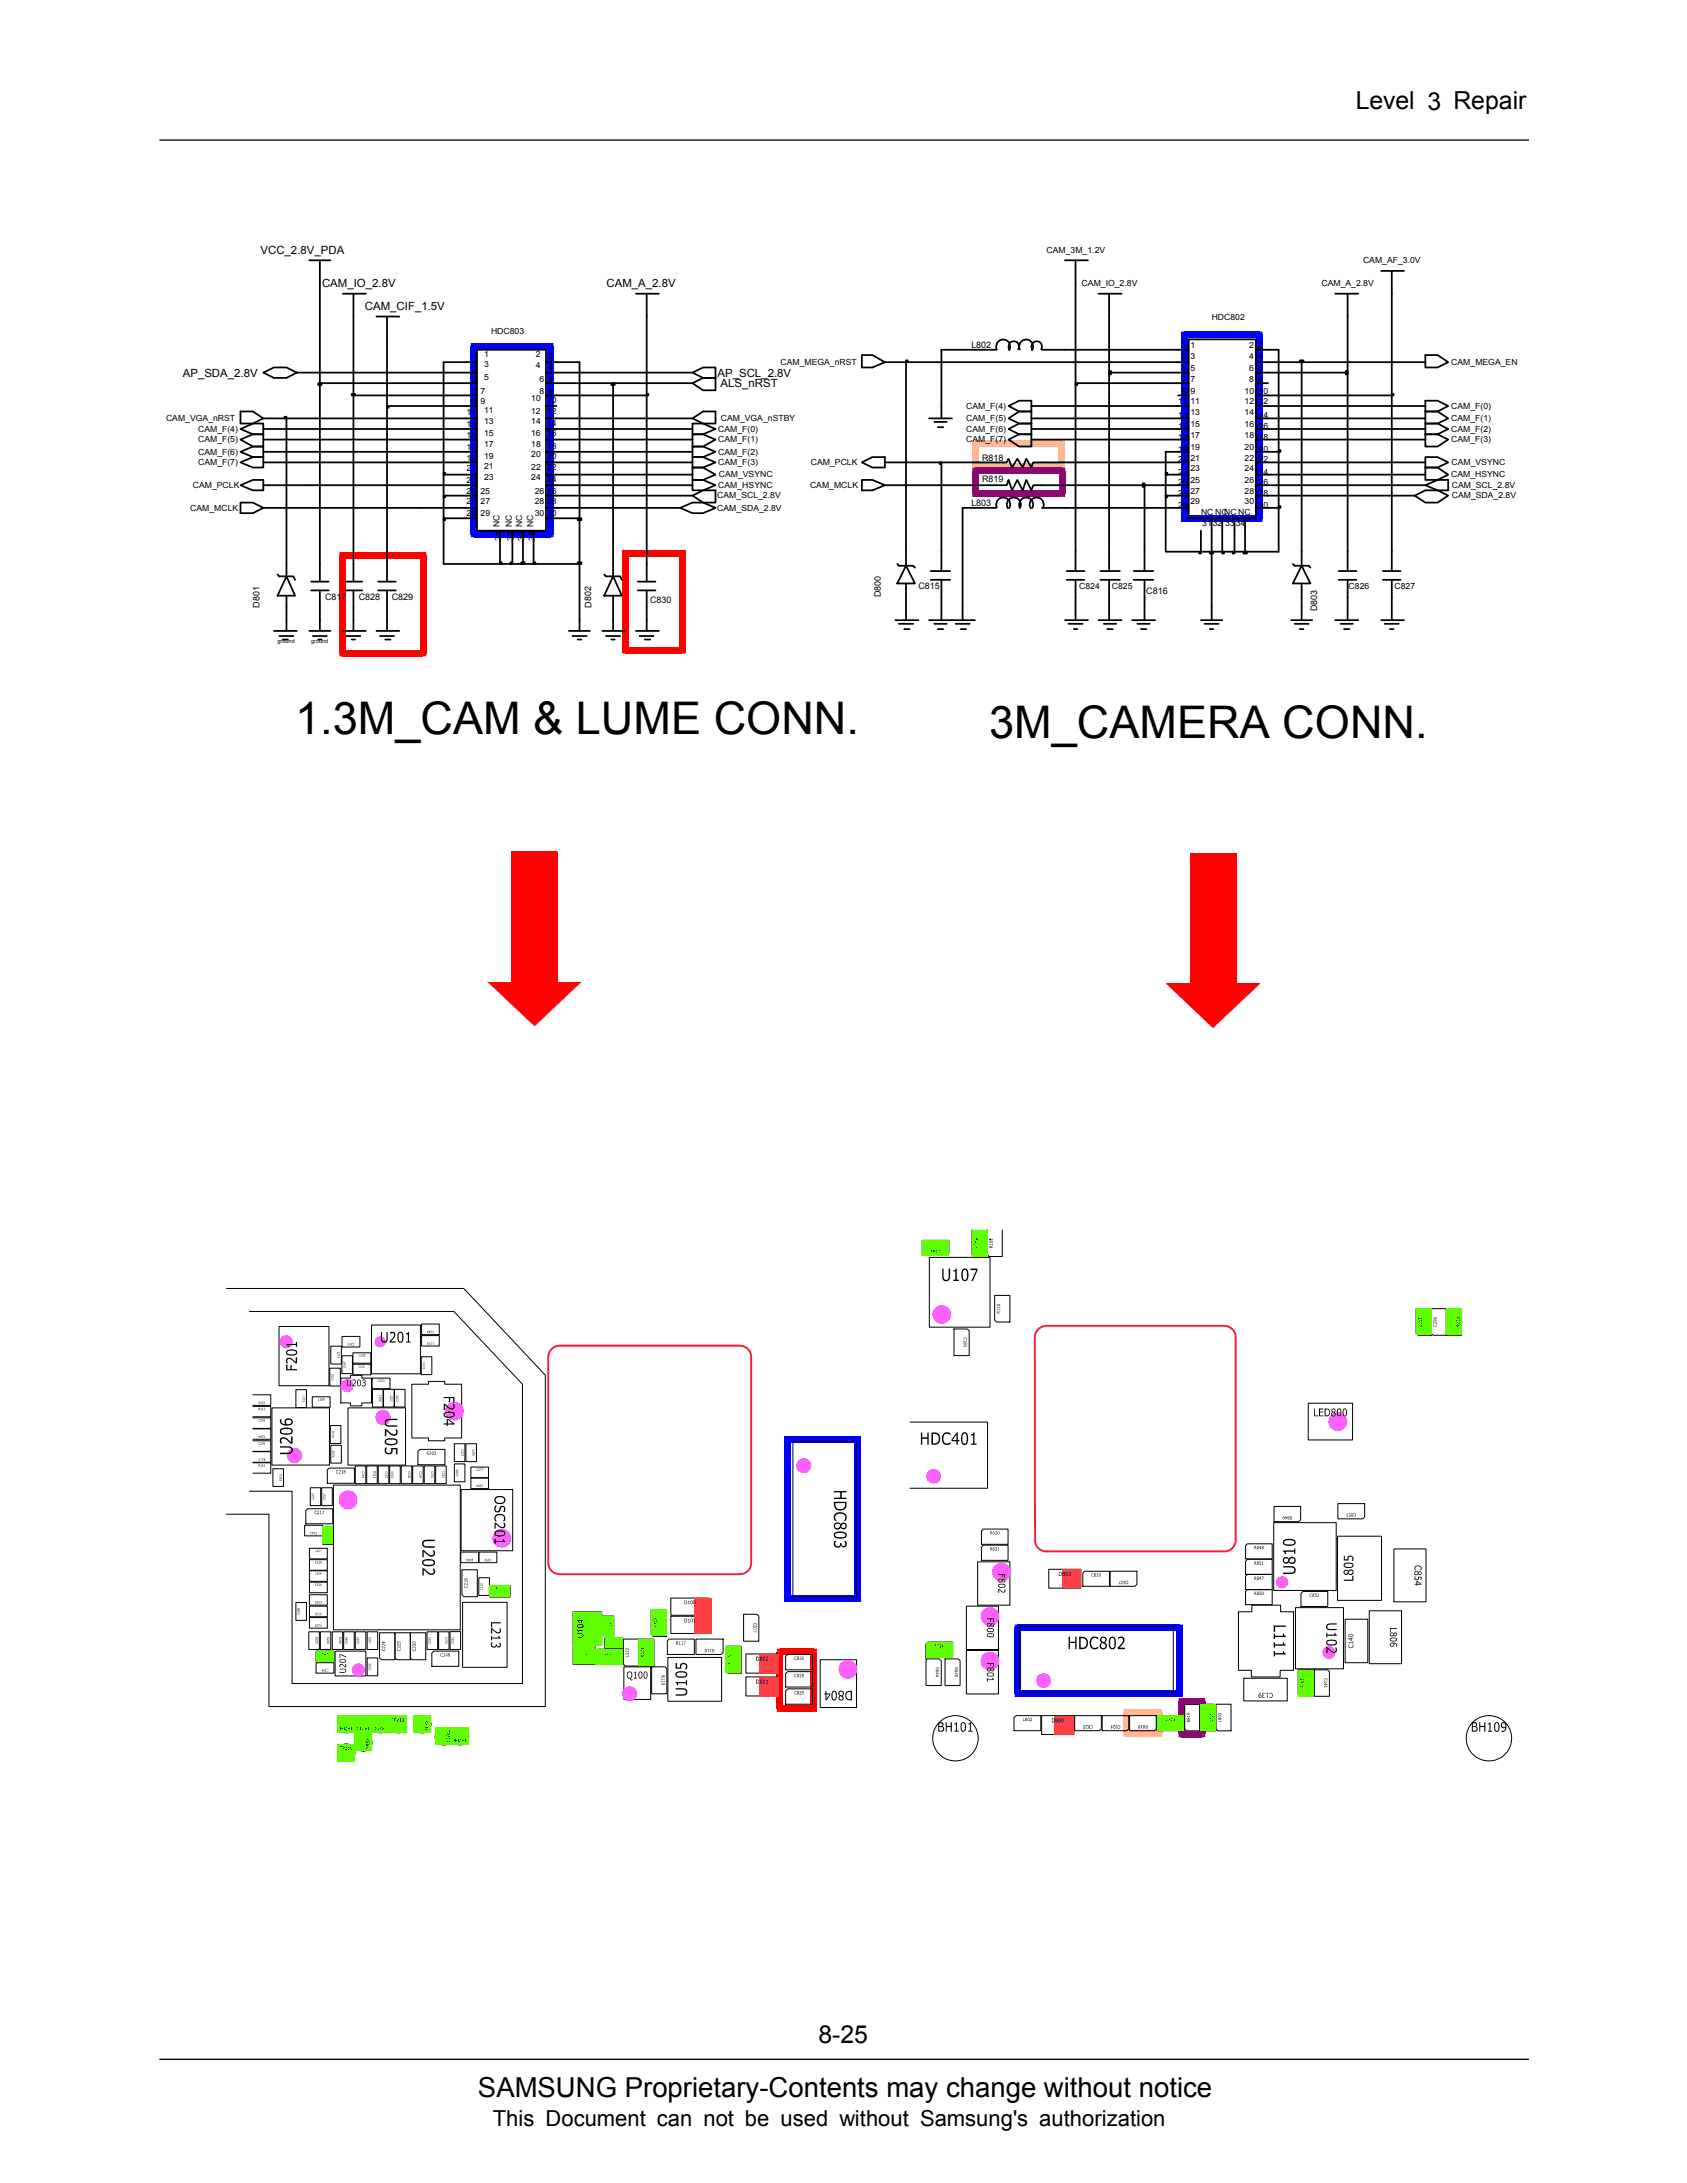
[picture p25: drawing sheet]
<svg xmlns="http://www.w3.org/2000/svg" width="216mm" height="279mm" viewBox="0 0 216 279" stroke-linecap="round" stroke-linejoin="round" font-family="sans-serif">
<defs><g id="words">
<g font-size="5.8">
<text x="37.8" y="94">1.3M_CAM &amp; LUME CONN.</text>
<text x="126.6" y="94.4">3M_CAMERA CONN.</text>
</g>
<text font-size="3.5" x="61.2" y="268.5">SAMSUNG Proprietary-Contents may change without notice</text>
<g font-size="3.2">
<text x="173.5" y="14">Level 3 Repair</text>
<text x="104.7" y="261.5">8-25</text>
</g>
<text font-size="2.8" x="63.1" y="272.1">This Document can not be used without Samsung's authorization</text>
<g font-size="1.4">
<text x="33.3" y="32.5">VCC_2.8V_PDA</text>
<text x="41.2" y="36.7">CAM_IO_2.8V</text>
<text x="46.7" y="39.7">CAM_CIF_1.5V</text>
<text x="77.6" y="36.7">CAM_A_2.8V</text>
<text x="23.4" y="48.2">AP_SDA_2.8V</text>
<text x="91.8" y="48.2">AP_SCL_2.8V</text>
<text x="92.2" y="49.6">ALS_nRST</text>
</g>
<g font-size="1.1">
<text x="133.9" y="32.3">CAM_3M_1.2V</text>
<text x="174.4" y="33.7">CAM_AF_3.0V</text>
<text x="138.4" y="36.6">CAM_IO_2.8V</text>
<text x="155.1" y="41">HDC802</text>
<text x="169.1" y="36.6">CAM_A_2.8V</text>
<text x="60.4" y="47.5">3</text>
<text x="60.4" y="45.9">1</text>
<text x="62" y="47">3</text>
<text x="62" y="45.7">1</text>
<text x="62.8" y="42.8">HDC803</text>
<text x="68.6" y="47.1">4</text>
<text x="68.6" y="45.7">2</text>
<text x="70.2" y="47.3">4</text>
<text x="70.2" y="46">2</text>
<text x="99.9" y="46.7">CAM_MEGA_nRST</text>
<text x="124.3" y="44.5">L802</text>
<text x="151.2" y="45.9">3</text>
<text x="151.2" y="47.5">5</text>
<text x="151.2" y="44.6">1</text>
<text x="152.4" y="45.9">3</text>
<text x="152.4" y="47.5">5</text>
<text x="152.4" y="44.6">1</text>
<text x="159.9" y="47.5">6</text>
<text x="159.9" y="45.9">4</text>
<text x="159.9" y="44.6">2 2</text>
<text x="161" y="45.9">4</text>
<text x="161" y="47.5">6</text>
<text x="185.7" y="46.7">CAM_MEGA_EN</text>
<text x="21.2" y="53.9">CAM_VGA_nRST</text>
<text x="59.7" y="53.1">11</text>
<text x="60.4" y="51.8">9</text>
<text x="60.4" y="48.8">5</text>
<text x="60.4" y="50.4">7 7</text>
<text x="61.5" y="51.8">9</text>
<text x="62" y="48.6">5</text>
<text x="62" y="52.9">11</text>
<text x="68" y="52.9">12</text>
<text x="68" y="51.4">10</text>
<text x="69" y="48.8">6</text>
<text x="69" y="50.4">8</text>
<text x="70" y="51.6">10</text>
<text x="70" y="52.9">12</text>
<text x="70.2" y="49">6</text>
<text x="70.2" y="50.6">8</text>
<text x="92.2" y="53.9">CAM_VGA_nSTBY</text>
<text x="123.7" y="52.3">CAM_F(4)</text>
<text x="123.7" y="53.9">CAM_F(5)</text>
<text x="150.8" y="51.8">11</text>
<text x="150.8" y="53.6">13</text>
<text x="151.2" y="50.4">9</text>
<text x="151.2" y="48.8">7 7</text>
<text x="152.4" y="50.4">9</text>
<text x="152.4" y="53.1">13</text>
<text x="152.4" y="51.8">11</text>
<text x="159.3" y="51.8">12</text>
<text x="159.3" y="50.4">10</text>
<text x="159.3" y="53.1">14</text>
<text x="159.9" y="48.8">8</text>
<text x="161" y="48.8">8</text>
<text x="161.1" y="50.4">10</text>
<text x="161.1" y="51.8">12</text>
<text x="161.1" y="53.6">14</text>
<text x="185.7" y="52.3">CAM_F(0)</text>
<text x="185.7" y="53.9">CAM_F(1)</text>
<text x="25.4" y="55.3">CAM_F(4)</text>
<text x="25.4" y="56.6">CAM_F(5)</text>
<text x="25.4" y="58.2">CAM_F(6)</text>
<text x="25.4" y="59.5">CAM_F(7)</text>
<text x="59.7" y="56">15</text>
<text x="59.7" y="57.6">17</text>
<text x="59.7" y="58.9">19</text>
<text x="59.7" y="54.7">13</text>
<text x="62" y="55.8">15</text>
<text x="62" y="57.2">17</text>
<text x="62" y="58.7">19</text>
<text x="62" y="54.2">13</text>
<text x="68" y="55.9">16</text>
<text x="68" y="57.2">18</text>
<text x="68" y="58.5">20</text>
<text x="68" y="54.3">14</text>
<text x="70" y="55.9">16</text>
<text x="70" y="57.4">18</text>
<text x="70" y="58.8">20</text>
<text x="70" y="54.5">14</text>
<text x="91.9" y="55.3">CAM_F(0)</text>
<text x="91.9" y="56.6">CAM_F(1)</text>
<text x="91.9" y="58.2">CAM_F(2)</text>
<text x="91.9" y="59.5">CAM_F(3)</text>
<text x="103.8" y="59.5">CAM_PCLK</text>
<text x="123.7" y="55.3">CAM_F(6)</text>
<text x="123.7" y="56.6">CAM_F(7)</text>
<text x="125.7" y="58.9">R818</text>
<text x="150.8" y="59.2">21</text>
<text x="150.8" y="56.3">17</text>
<text x="150.8" y="57.8">19</text>
<text x="150.8" y="54.9">15</text>
<text x="152.4" y="58.9">21</text>
<text x="152.4" y="56">17</text>
<text x="152.4" y="57.6">19</text>
<text x="152.4" y="54.7">15</text>
<text x="159.3" y="57.6">20</text>
<text x="159.3" y="56">18</text>
<text x="159.3" y="58.9">22</text>
<text x="159.3" y="54.7">16</text>
<text x="161.1" y="57.8">20</text>
<text x="161.1" y="59.2">22</text>
<text x="161.1" y="56.3">18</text>
<text x="161.1" y="54.9">16</text>
<text x="185.7" y="56.6">CAM_F(3)</text>
<text x="185.7" y="55.3">CAM_F(2)</text>
<text x="185.8" y="59.5">CAM_VSYNC</text>
<text x="24.3" y="65.4">CAM_MCLK</text>
<text x="24.7" y="62.5">CAM_PCLK</text>
<text x="59.7" y="64.6">27</text>
<text x="59.7" y="63.2">25 25</text>
<text x="59.7" y="60.3">21</text>
<text x="59.7" y="61.9">23</text>
<text x="61.5" y="64.6">27</text>
<text x="62" y="60.1">21</text>
<text x="62" y="61.4">23</text>
<text x="68" y="60.1">22</text>
<text x="68" y="61.5">24</text>
<text x="68.4" y="64.6">28 28</text>
<text x="68.4" y="63.2">26</text>
<text x="70" y="63.2">26</text>
<text x="70" y="60.1">22</text>
<text x="70" y="61.7">24</text>
<text x="91.8" y="63.8">CAM_SCL_2.8V</text>
<text x="91.8" y="65.4">CAM_SDA_2.8V</text>
<text x="91.9" y="62.5">CAM_HSYNC</text>
<text x="92" y="61.1">CAM_VSYNC</text>
<text x="103.7" y="62.5">CAM_MCLK</text>
<text x="124.3" y="64.7">L803</text>
<text x="125.7" y="61.6">R819</text>
<text x="150.8" y="65">29</text>
<text x="150.8" y="60.7">23</text>
<text x="150.8" y="62.1">25</text>
<text x="150.8" y="63.4">27</text>
<text x="152.4" y="64.6">29</text>
<text x="152.4" y="60.3">23</text>
<text x="152.4" y="61.9">25</text>
<text x="152.4" y="63.2">27</text>
<text x="153.7" y="66">NC NCNC NC</text>
<text x="159.3" y="63.2">28</text>
<text x="159.3" y="64.6">30</text>
<text x="159.3" y="60.3">24</text>
<text x="159.3" y="61.9">26</text>
<text x="161.1" y="65">30</text>
<text x="161.1" y="60.7">24</text>
<text x="161.1" y="62.1">26</text>
<text x="161.1" y="63.4">28</text>
<text x="185.7" y="61.1">CAM_HSYNC</text>
<text x="185.8" y="62.5">CAM_SCL_2.8V</text>
<text x="185.8" y="63.8">CAM_SDA_2.8V</text>
<text x="59.7" y="66.1">29 29</text>
<text x="63.9" y="67.5" transform="rotate(-90 63.9 67.5)">NC</text>
<text x="64.2" y="69.3" transform="rotate(-90 64.2 69.3)">3</text>
<text x="64.2" y="68.6" transform="rotate(-90 64.2 68.6)">1</text>
<text x="65.5" y="67.5" transform="rotate(-90 65.5 67.5)">NC</text>
<text x="65.7" y="69.3" transform="rotate(-90 65.7 69.3)">3</text>
<text x="65.7" y="68.6" transform="rotate(-90 65.7 68.6)">2</text>
<text x="66.8" y="67.5" transform="rotate(-90 66.8 67.5)">NC</text>
<text x="67.1" y="69.3" transform="rotate(-90 67.1 69.3)">3</text>
<text x="67.1" y="68.6" transform="rotate(-90 67.1 68.6)">3</text>
<text x="68.2" y="67.5" transform="rotate(-90 68.2 67.5)">NC</text>
<text x="68.4" y="68.6" transform="rotate(-90 68.4 68.6)">4</text>
<text x="68.4" y="66.1">30</text>
<text x="68.5" y="69.3" transform="rotate(-90 68.5 69.3)">3</text>
<text x="70" y="66.1">30</text>
<text x="153.9" y="67.3">3132</text>
<text x="156.8" y="67.3">3334</text>
<text x="33.2" y="77.8" transform="rotate(-90 33.2 77.8)">D801</text>
<text x="41.6" y="76.8">C817</text>
<text x="45.9" y="76.8">C828</text>
<text x="50.1" y="76.8">C829</text>
<text x="75.7" y="77.8" transform="rotate(-90 75.7 77.8)">D802</text>
<text x="83.2" y="77.2">C830</text>
<text x="112.7" y="76.5" transform="rotate(-90 112.7 76.5)">D800</text>
<text x="117.5" y="75.3">C815</text>
<text x="138.1" y="75.4">C824</text>
<text x="142.3" y="75.4">C825</text>
<text x="146.7" y="76">C816</text>
<text x="172.6" y="75.4">C826</text>
<text x="178.5" y="75.4">C827</text>
<text x="168.6" y="78.3" transform="rotate(-90 168.6 78.3)">D803</text>
</g>
<g font-size=".7">
<text x="35.5" y="82.3">ground</text>
<text x="39.8" y="82.3">ground</text>
</g>
</g></defs>
<path d="M20.4 263.6h175.2" fill="none" stroke="#000" stroke-width=".17"/>
<path d="M20.8 265.5h174.8v9h-174.8z" fill="#fff"/>
<path d="M20.4 17.9h175.2" fill="none" stroke="#000" stroke-width=".17"/>
<g fill="#00f">
<path d="M60.2 43.9v.4h.8v.4h-.4v-.8z" fill-rule="evenodd"/>
<path d="M70.4 43.9h.4v.4h-.8v.4h.4z" fill-rule="evenodd"/>
<path d="M70 68v.4h.8v.4h-.4v-.8z" fill-rule="evenodd"/>
<path d="M60.6 68h.4v.4h-.8v.4h.4z" fill-rule="evenodd"/>
<path d="M151.1 42.4h.4v.8h.4v-.4h-.8z" fill-rule="evenodd"/>
<path d="M161.2 42.4h.4v.4h-.8v.4h.4z" fill-rule="evenodd"/>
<path d="M160.8 66v.4h.8v.4h-.4v-.8z" fill-rule="evenodd"/>
<path d="M151.1 66.4h.8v-.4h-.4v.8h-.4z" fill-rule="evenodd"/>
</g>
<g fill="#00f">
<path d="M60.6 43.9h9.8v.8h-9.8z"/>
<path d="M70 44.3h.8v24.1h-.8z"/>
<path d="M60.6 68h9.8v.8h-9.8z"/>
<path d="M60.2 44.3h.8v24.1h-.8z"/>
<path d="M151.5 42.4h9.7v.8h-9.7z"/>
<path d="M160.8 42.8h.8v23.6h-.8z"/>
<path d="M151.5 66h9.7v.8h-9.7z"/>
<path d="M151.1 42.8h.8v23.6h-.8z"/>
</g>
<g fill="#f00">
<path d="M43.5 70.6h.4v.8h.4v-.4h-.8z" fill-rule="evenodd"/>
<path d="M53.7 71h.8v-.4h-.4v.8h-.4z" fill-rule="evenodd"/>
<path d="M53.7 83.2v.4h.8v.4h-.4v-.8z" fill-rule="evenodd"/>
<path d="M43.5 83.6h.8v-.4h-.4v.8h-.4z" fill-rule="evenodd"/>
</g>
<g fill="#f00">
<path d="M43.9 70.6h10.2v.8h-10.2z"/>
<path d="M53.7 71h.8v12.6h-.8z"/>
<path d="M43.9 83.2h10.2v.8h-10.2z"/>
<path d="M43.5 71h.8v12.6h-.8z"/>
</g>
<g fill="#ffad5b">
<path d="M124.4 56.4v.4h.8v.4h-.4v-.8z" fill-rule="evenodd"/>
<path d="M135.9 56.4h.4v.4h-.8v.4h.4z" fill-rule="evenodd"/>
<path d="M135.5 59.3v.4h.8v.4h-.4v-.8z" fill-rule="evenodd"/>
<path d="M124.4 59.7h.8v-.4h-.4v.8h-.4z" fill-rule="evenodd"/>
</g>
<g fill="#ffad5b">
<path d="M124.8 56.4h11.1v.8h-11.1z"/>
<path d="M135.5 56.8h.8v2.9h-.8z"/>
<path d="M124.8 59.3h11.1v.8h-11.1z"/>
<path d="M124.4 56.8h.8v2.9h-.8z"/>
</g>
<g fill="#f00">
<path d="M79.6 70.4h.4v.8h.4v-.4h-.8z" fill-rule="evenodd"/>
<path d="M87.4 70.4h.4v.4h-.8v.4h.4z" fill-rule="evenodd"/>
<path d="M87 82.8h.4v.8h.4v-.4h-.8z" fill-rule="evenodd"/>
<path d="M79.6 83.2h.8v-.4h-.4v.8h-.4z" fill-rule="evenodd"/>
</g>
<g fill="#f00">
<path d="M80 70.4h7.4v.8h-7.4z"/>
<path d="M87 70.8h.8v12.4h-.8z"/>
<path d="M80 82.8h7.4v.8h-7.4z"/>
<path d="M79.6 70.8h.8v12.4h-.8z"/>
</g>
<g fill="#800080">
<path d="M124.4 59.9h.4v.8h.4v-.4h-.8z" fill-rule="evenodd"/>
<path d="M135.9 59.9h.4v.4h-.8v.4h.4z" fill-rule="evenodd"/>
<path d="M135.5 62.8v.4h.8v.4h-.4v-.8z" fill-rule="evenodd"/>
<path d="M124.8 62.8h.4v.4h-.8v.4h.4z" fill-rule="evenodd"/>
</g>
<g fill="#800080">
<path d="M124.8 59.9h11.1v.8h-11.1z"/>
<path d="M135.5 60.3h.8v2.9h-.8z"/>
<path d="M124.8 62.8h11.1v.8h-11.1z"/>
<path d="M124.4 60.3h.8v2.9h-.8z"/>
</g>
<path d="M65.5 109.1h5.8v16.6h3l-5.9 5.6-5.9-5.6h3z" fill-rule="evenodd" fill="#ff0101"/>
<g fill="#f00">
<path d="M65.4 125.6l.1 .2z" fill-rule="evenodd"/>
<path d="M62.3 125.6h.2v.2h.1z" fill-rule="evenodd"/>
<path d="M68.4 131.2v.2z" fill-rule="evenodd"/>
<path d="M74.3 125.6h.1l-.2 .2h.1z" fill-rule="evenodd"/>
<path d="M71.3 125.6l.1 .1-.1 .1z" fill-rule="evenodd"/>
<path d="M71.3 109l.1 .1h-.1z" fill-rule="evenodd"/>
<path d="M65.4 109l.1 .1z" fill-rule="evenodd"/>
</g>
<path d="M62.5 125.7h3" fill="none" stroke="#f00" stroke-width=".13"/>
<g fill="#f00">
<path d="M62.5 125.7l5.9 5.6-5.9-5.5z"/>
<path d="M68.4 131.3l5.9-5.6v.1l-5.8 5.5z"/>
</g>
<path d="M71.3 109h-5.8v16.7M71.3 109.1v16.6M71.3 125.7h3" fill="none" stroke="#f00" stroke-width=".13"/>
<path d="M152.3 109.3h5.9v16.6h2.9l-5.9 5.6-5.8-5.6h2.9z" fill-rule="evenodd" fill="#ff0101"/>
<g fill="#f00">
<path d="M152.3 125.9l.1 .1z" fill-rule="evenodd"/>
<path d="M149.2 125.9h.2v.1z" fill-rule="evenodd"/>
<path d="M155.2 131.5v.1z" fill-rule="evenodd"/>
<path d="M161.1 125.9h.2l-.3 .1h.1z" fill-rule="evenodd"/>
<path d="M158.2 125.9l-.1 .1z" fill-rule="evenodd"/>
<path d="M158.2 109.2v.1h-.1z" fill-rule="evenodd"/>
<path d="M152.3 109.2l.1 .1z" fill-rule="evenodd"/>
</g>
<path d="M149.4 125.9h2.9" fill="none" stroke="#f00" stroke-width=".13"/>
<g fill="#f00">
<path d="M149.4 125.9l5.9 5.6-.1 .1-5.9-5.6z"/>
<path d="M155.2 131.5l5.9-5.6 .1 .1-5.9 5.6z"/>
</g>
<path d="M152.3 109.3v16.6M152.3 109.3h5.9M158.2 109.3v16.6h2.9" fill="none" stroke="#f00" stroke-width=".13"/>
<g fill="#00f">
<path d="M100.3 183.8h.4v.8h.4v-.4h-.8z" fill-rule="evenodd"/>
<path d="M109.8 183.8h.4v.4h-.8v.4h.4z" fill-rule="evenodd"/>
<path d="M109.4 204.2v.4h.8v.4h-.4v-.8z" fill-rule="evenodd"/>
<path d="M100.3 204.6h.8v-.4h-.4v.8h-.4z" fill-rule="evenodd"/>
</g>
<g fill="#00f">
<path d="M100.7 183.8h9.1v.8h-9.1z"/>
<path d="M109.4 184.2h.8v20.4h-.8z"/>
<path d="M100.7 204.2h9.1v.8h-9.1z"/>
<path d="M100.3 184.2h.8v20.4h-.8z"/>
</g>
<g fill="#f00">
<path d="M99.4 211v.4h.8v.4h-.4v-.8z" fill-rule="evenodd"/>
<path d="M104.2 211h.4v.4h-.8v.4h.4z" fill-rule="evenodd"/>
<path d="M103.8 218.3v.4h.8v.4h-.4v-.8z" fill-rule="evenodd"/>
<path d="M99.8 218.3h.4v.4h-.8v.4h.4z" fill-rule="evenodd"/>
</g>
<g fill="#f00">
<path d="M99.8 211h4.4v.8h-4.4z"/>
<path d="M103.8 211.4h.8v7.3h-.8z"/>
<path d="M99.8 218.3h4.4v.8h-4.4z"/>
<path d="M99.4 211.4h.8v7.3h-.8z"/>
</g>
<g fill="#ffad5b">
<path d="M143.8 218.8h.4v.8h.4v-.4h-.8z" fill-rule="evenodd"/>
<path d="M148.3 218.8h.4v.4h-.8v.4h.4z" fill-rule="evenodd"/>
<path d="M147.9 221.5v.4h.8v.4h-.4v-.8z" fill-rule="evenodd"/>
<path d="M144.2 221.5v.8h-.4v-.4h.8v-.4z" fill-rule="evenodd"/>
</g>
<g fill="#ffad5b">
<path d="M144.2 218.8h4.1v.8h-4.1z"/>
<path d="M147.9 219.2h.8v2.7h-.8z"/>
<path d="M144.2 221.5h4.1v.8h-4.1z"/>
<path d="M143.8 219.2h.8v2.7h-.8z"/>
</g>
<g fill="#800080">
<path d="M150.8 217.3h.4v.8h.4v-.4h-.8z" fill-rule="evenodd"/>
<path d="M153.8 217.3h.4v.4h-.8v.4h.4z" fill-rule="evenodd"/>
<path d="M153.4 221.6v.4h.8v.4h-.4v-.8z" fill-rule="evenodd"/>
<path d="M150.8 222h.8v-.4h-.4v.8h-.4z" fill-rule="evenodd"/>
</g>
<g fill="#800080">
<path d="M151.2 217.3h2.6v.8h-2.6z"/>
<path d="M153.4 217.7h.8v4.3h-.8z"/>
<path d="M151.2 221.6h2.6v.8h-2.6z"/>
<path d="M150.8 217.7h.8v4.3h-.8z"/>
</g>
<g fill="#00f">
<path d="M129.8 207.9v.4h.8v.4h-.4v-.8z" fill-rule="evenodd"/>
<path d="M151 207.9h.4v.4h-.8v.4h.4z" fill-rule="evenodd"/>
<path d="M150.6 216.4v.4h.8v.4h-.4v-.8z" fill-rule="evenodd"/>
<path d="M129.8 216.8h.8v-.4h-.4v.8h-.4z" fill-rule="evenodd"/>
</g>
<g fill="#00f">
<path d="M130.2 207.9h20.8v.8h-20.8z"/>
<path d="M150.6 208.3h.8v8.5h-.8z"/>
<path d="M130.2 216.4h20.8v.8h-20.8z"/>
<path d="M129.8 208.3h.8v8.5h-.8z"/>
</g>
<g fill="none" stroke="#000" stroke-width=".23">
<path d="M39.6 33.3h2.7M40.9 33.3v2.9M43.9 37.6h2.9M45.2 37.6v2.9M81.4 37.6h2.9M82.8 37.6v2.9M136.3 33.3h2.9M137.6 33.3v2.9M140.6 37.6h2.9M141.9 37.6v2.9M170.9 37.6h2.9M172.5 37.6v2.9"/>
<path d="M176.8 34.7h2.9M178.1 34.7v2.9M30.8 56.3l1.6-.7h1.3v1.5h-1.3zM30.8 54.9l1.6-.7h1.3v1.4h-1.3zM30.8 57.8l1.6-.6h1.3v1.3h-1.3zM30.8 59.2l1.6-.7h1.3v1.3h-1.3zM30.8 52.7h1.6l1.3 .9-1.3 .6h-1.6zM33.7 47.7l1.4-.7h1.6l1.3 .7-1.3 .7h-1.6zM36.7 53.6v20.2M40.9 49v25.4M45.2 50.6v23.8M48.2 40.5h2.9"/>
<path d="M49.5 40.5v2.9M49.5 52v22.4M59.7 57.8h1.3M59.7 54.9h1.3M59.7 49h1.3M59.7 52h1.3M59.7 47.7h1.3M59.7 59.2h1.3M59.7 56.3h1.3M59.7 46.4h1.3M59.7 50.6h1.3M59.7 53.6h1.3"/>
<path d="M61 44.8h8.9v23.1h-8.9zM69.9 54.9h1.3M69.9 56.3h1.3M69.9 46.4h1.3M69.9 49h1.3M69.9 57.8h1.3M69.9 50.6h1.3M69.9 52h1.3M69.9 53.6h1.3M69.9 47.7h1.3M69.9 59.2h1.3M88.6 47.7l1.4-.7h1.6v1.4h-1.6z"/>
<path d="M88.6 55.6h1.4l1.6 .7-1.6 .9h-1.4zM88.6 54.2h1.4l1.6 .7-1.6 .7h-1.4zM88.6 53.6l1.4-.9h1.6v1.5h-1.6zM88.6 58.5h1.4l1.6 .7-1.6 .6h-1.4zM88.6 49l1.4-.6h1.6v1.6h-1.6zM88.6 57.2h1.4l1.6 .6-1.6 .7h-1.4zM110.3 59.2l1.4-.7h1.5v1.3h-1.5zM110.3 45.4h1.4l1.5 1-1.5 .6h-1.4zM118.9 53.6h2.9M119.6 54h1.6M120 54.7h.7M120.5 52v1.6"/>
<path d="M124.8 44.8h2.7M127.5 59.2h1.3l.3-.5 .4 1.1 .7-1.1 .7 1.1 .4-1.1 .7 1.1 .2-.6h1.1M127.6 44.7a.9 .9 0 0 1 .8-1.3 .9 .9 0 0 1 .7 1.4M129.1 53.6l1.3-.9h1.6v1.5h-1.6zM129.1 52l1.3-.7h1.6v1.4h-1.6zM129.1 56.3l1.3-.7h1.6v1.5h-1.6zM129.1 54.9l1.3-.7h1.6v1.4h-1.6zM129.2 44.7a.67 .67 0 0 1 .5-1 .67 .67 0 0 1 .6 1M130.5 44.7a.9 .9 0 0 1 .9-1.3 .9 .9 0 0 1 .7 1.4M132.1 44.7a.67 .67 0 0 1 .6-1 .67 .67 0 0 1 .5 1M133.3 44.8h3M150.8 57.8h1.3"/>
<path d="M150.8 56.3h1.3M150.8 46.4h1.3M150.8 50.6h1.3M150.8 53.6h1.3M150.8 47.7h1.3M150.8 54.9h1.3M150.8 44.8h1.3M150.8 49h1.3M150.8 52h1.3M150.8 59.2h1.3M152.1 43.4h8.6v22.9h-8.6zM160.7 57.8h1.6"/>
<path d="M160.7 56.3h1.6M160.7 44.8h1.6M160.7 50.6h1.6M160.7 53.6h1.6M160.7 47.7h1.6M160.7 54.9h1.6M160.7 46.4h1.6M160.7 49h1.6M160.7 52h1.6M160.7 59.2h1.6M182.4 45.4h1.6l1.3 1-1.3 .6h-1.6zM182.4 54.2h1.6l1.3 .7-1.3 .7h-1.6z"/>
<path d="M182.4 58.5h1.6l1.3 .7-1.3 .6h-1.6zM182.4 51.3h1.6l1.3 .7-1.3 .7h-1.6zM182.4 55.6h1.6l1.3 .7-1.3 .8h-1.6zM182.4 52.7h1.6l1.3 .9-1.3 .6h-1.6zM182.4 59.8h1.6l1.3 .9-1.3 .7h-1.6zM30.8 62.1l1.6-.7h1.3v1.4h-1.3zM30.8 64.3h1.6l1.3 .7-1.3 .7h-1.6zM35.5 73.5l.3 .3h1.7l.3 .4M36.7 76.2v4.6M36.7 73.8l1.1 2.4h-2.3zM39.8 75.6h2.3M39.8 74.4h2.3"/>
<path d="M40.9 75.6v5.2M44.1 74.4h2.3M44.1 75.6h2.3M45.2 75.6v5.2M48.4 74.4h2.3M48.4 75.6h2.3M49.5 75.6v5.2M56.8 66.3v5.9h7.2M59.7 65h1.3M59.7 62.1h1.3M59.7 60.7h1.3M59.7 63.4h1.3"/>
<path d="M59.7 66.3h1.3M64 67.9v1.4M65.6 67.9v1.4M66.9 67.9v1.4M68.3 67.9v1.4M69.9 60.7h1.3M69.9 63.4h1.3M69.9 65h1.3M69.9 62.1h1.3M69.9 66.3h1.3M74.2 72.2v8.6M77.3 73.5l.3 .3h1.8l.2 .4"/>
<path d="M78.5 73.8l1.1 2.4h-2.3zM78.5 72.2v1.6M78.5 76.2v4.6M81.6 74.4h2.3M81.6 75.6h2.3M82.8 72.2v2.2M82.8 75.6v5.2M87 65l1.6-.7h1.4l1.6 .7-1.6 .7h-1.4zM88.6 63.4l1.4-.6h1.6v1.5h-1.6zM88.6 61.4v-1.6h1.4l1.6 .9-1.6 .7M88.6 61.4v1.4h1.4l1.6-.7-1.6-.7M88.6 61.4h1.4"/>
<path d="M110.3 61.4h1.4l1.5 .7-1.5 .7h-1.4zM114.6 79.4h2.9M114.8 72.2l.2 .2h1.9l.2 .2M115 79.8h1.9M116 70.6v1.8M116 74.7v4.7M116 72.4l1.1 2.3h-2.3zM118.9 79.4h5.9M119.1 74.2h2.5M119.1 73.1h2.5M119.6 79.8h1.6M120.5 70.6v2.5"/>
<path d="M120.5 74.2v5.2M122.3 79.8h1.8M123.2 65v14.4M124.8 65h2.7M127.5 62.1h1.3l.3-.7 .4 1.4 .7-1.4 .7 1.4 .4-1.4 .7 1.4 .2-.7h1.1M127.6 64.9a.9 .9 0 0 1 .8-1.2 .9 .9 0 0 1 .7 1.3M129 65a.9 .9 0 0 1 .7-1.4 .9 .9 0 0 1 .8 1.4M130.5 64.9a.9 .9 0 0 1 .9-1.3 .9 .9 0 0 1 .7 1.4M131.9 65a.9 .9 0 0 1 .8-1.4 .9 .9 0 0 1 .7 1.4M133.3 65h3M136.3 79.4h2.9M136.5 74.2h2.3"/>
<path d="M136.5 73.1h2.3M136.7 79.8h1.9M137.6 70.6v2.5M137.6 74.2v5.2M140.6 79.4h2.9M140.8 74.2h2.5M140.8 73.1h2.5M141.3 79.8h1.6M141.9 70.6v2.5M141.9 74.2v5.2M144.9 79.4h2.9M145.1 74.2h2.5"/>
<path d="M145.1 73.1h2.5M145.6 79.8h1.6M146.5 70.6v2.5M146.5 74.2v5.2M150.8 60.7h1.3M150.8 63.4h1.3M150.8 65h1.3M150.8 62.1h1.3M153.7 79.4h2.7M154.2 79.8h1.8M155.1 66.3v1.6M155.1 70.6v8.8"/>
<path d="M156.4 66.3v1.6M158 66.3v1.6M159.3 66.3v1.6M160.7 65h1.6M160.7 60.7h1.6M160.7 63.4h1.6M160.7 62.1h1.6M165.2 79.4h2.7M165.5 72.2l.2 .2h1.8l.2 .2M165.7 79.8h1.8M166.6 72.4l1.1 2.3h-2.2zM166.6 70.6v1.8"/>
<path d="M166.6 74.7v4.7M170.9 79.4h2.9M171.3 74.2h2.3M171.3 73.1h2.3M171.6 79.8h1.5M172.5 70.6v2.5M172.5 74.2v5.2M176.8 79.4h2.9M177 74.2h2.2M177 73.1h2.2M177.2 79.8h1.8M178.1 70.6v2.5"/>
<path d="M178.1 74.2v5.2M181.1 63.4l1.3-.6h1.6l1.3 .6-1.3 .9h-1.6zM182.4 62.1l1.6-.7h1.3v1.4h-1.3zM35.1 80.8h2.9M35.8 81.4h1.7M36.2 81.9h.7M39.6 80.8h2.7M40 81.4h1.8M40.7 81.9h.4M43.9 80.8h2.9M44.3 81.4h1.8M45 81.9h.4"/>
<path d="M48.2 80.8h2.9M48.6 81.4h1.8M49.3 81.9h.7M72.8 80.8h2.7M73.3 81.4h1.8M73.9 81.9h.5M77.1 80.8h2.9M77.6 81.4h1.8M78.2 81.9h.5M81.4 80.8h2.9M81.9 81.4h1.8M82.5 81.9h.7"/>
<path d="M115.7 80.5h.7M120 80.5h.7M123 80.5h.6M137.4 80.5h.5M141.7 80.5h.7M146 80.5h.7M154.8 80.5h.5M166.3 80.5h.5M172 80.5h.7M177.9 80.5h.5"/>
</g>
<path d="M64 72h.2v.2h-.2z" fill="#c2c2c2"/>
<path d="M64 72h.2v.2h-.2zM64 69.3v2.9h1.6" fill="none" stroke="#000" stroke-width=".23"/>
<path d="M65.3 72h.3v.2h-.3z" fill="#c2c2c2"/>
<path d="M65.3 72h.3v.2h-.3zM65.6 69.3v2.9h1.3" fill="none" stroke="#000" stroke-width=".23"/>
<path d="M66.7 72h.4v.2h-.4z" fill="#c2c2c2"/>
<path d="M66.7 72h.4v.2h-.4zM66.9 69.3v2.9h1.4" fill="none" stroke="#000" stroke-width=".23"/>
<path d="M68.3 72h.2v.2h-.2z" fill="#c2c2c2"/>
<path d="M68.3 72h.2v.2h-.2zM68.3 69.3v2.9h5.9" fill="none" stroke="#000" stroke-width=".23"/>
<path d="M73.9 72h.5v.2h-.5z" fill="#c2c2c2"/>
<path d="M78.5 49v23.2M82.8 50.6v21.6M116 46.4v24.2M120.5 59.2v11.4M137.6 49v21.6M141.9 47.7v22.9M73.9 72h.5v.2h-.5zM74.2 66.3v5.9M146.5 62.1v8.5M149.2 63.4v7.2h4.5" fill="none" stroke="#000" stroke-width=".23"/>
<path d="M153.5 70.6h.2v.2h-.2z" fill="#c2c2c2"/>
<path d="M153.5 70.6h.2v.2h-.2zM153.7 67.9v2.7h1.4" fill="none" stroke="#000" stroke-width=".23"/>
<path d="M154.8 70.6h.5v.2h-.5z" fill="#c2c2c2"/>
<path d="M154.8 70.6h.5v.2h-.5zM155.1 67.9v2.7h1.3" fill="none" stroke="#000" stroke-width=".23"/>
<path d="M156.4 70.6h.3v.2h-.3z" fill="#c2c2c2"/>
<path d="M156.4 70.6h.3v.2h-.3zM156.4 67.9v2.7h1.6" fill="none" stroke="#000" stroke-width=".23"/>
<path d="M157.8 70.6h.2v.2h-.2z" fill="#c2c2c2"/>
<path d="M157.8 70.6h.2v.2h-.2zM158 67.9v2.7h1.3" fill="none" stroke="#000" stroke-width=".23"/>
<path d="M159.1 70.6h.5v.2h-.5z" fill="#c2c2c2"/>
<path d="M166.6 46.4v24.2M172.5 47.7v22.9M178.1 50.6v20M159.1 70.6h.5v.2h-.5zM163.6 65v5.6h-4.3v-2.7" fill="none" stroke="#000" stroke-width=".23"/>
<path d="M56.8 66.3h.2v.3h-.2z" fill="#c2c2c2"/>
<path d="M56.8 66.3h.2v.3h-.2zM56.8 63.4v2.9h2.9M71.2 66.3h3" fill="none" stroke="#000" stroke-width=".23"/>
<path d="M73.9 66.3h.5v.3h-.5z" fill="#c2c2c2"/>
<path d="M74.2 46.4v19.9M33.7 65h26M71.2 65h15.8M73.9 66.3h.5v.3h-.5zM123.2 65h1.6M136.3 65h14.5M162.3 65h1.3" fill="none" stroke="#000" stroke-width=".23"/>
<path d="M163.6 64.8h.3v.2h-.3z" fill="#c2c2c2"/>
<path d="M163.6 57.8v7.2M163.6 64.8h.3v.2h-.3z" fill="none" stroke="#000" stroke-width=".23"/>
<path d="M56.8 63.4h.2v.2h-.2z" fill="#c2c2c2"/>
<path d="M56.8 63.4h.2v.2h-.2zM56.8 60.7v2.7h2.9M71.2 63.4h17.4" fill="none" stroke="#000" stroke-width=".23"/>
<path d="M149.2 63.4h.2v.2h-.2z" fill="#c2c2c2"/>
<path d="M33.7 62.1h26M71.2 62.1h17.4M113.2 62.1h14.3M133.3 62.1h13.2M149.2 63.4h.2v.2h-.2zM149.2 60.7v2.7h1.6M162.3 63.4h18.8" fill="none" stroke="#000" stroke-width=".23"/>
<path d="M146.2 61.9h.3v.4h-.3z" fill="#c2c2c2"/>
<path d="M146.2 61.9h.3v.4h-.3zM146.5 62.1h4.3M162.3 62.1h20.1" fill="none" stroke="#000" stroke-width=".23"/>
<path d="M56.8 60.5h.2v.2h-.2z" fill="#c2c2c2"/>
<path d="M56.8 46.4v14.3h2.9M56.8 60.5h.2v.2h-.2zM71.2 60.7h17.4" fill="none" stroke="#000" stroke-width=".23"/>
<path d="M149.2 60.5h.2v.2h-.2z" fill="#c2c2c2"/>
<path d="M33.7 59.2h26M71.2 59.2h17.4M113.2 59.2h7.3M149.2 57.8v2.9h1.6M149.2 60.5h.2v.2h-.2zM162.3 60.7h20.1" fill="none" stroke="#000" stroke-width=".23"/>
<path d="M120.2 59.2h.3v.2h-.3z" fill="#c2c2c2"/>
<path d="M33.7 57.8h26M71.2 57.8h17.4M120.2 59.2h.3v.2h-.3zM120.5 59.2h7M133.3 59.2h17.5M149.2 57.8h1.6M162.3 57.8h1.3M162.3 59.2h20.1" fill="none" stroke="#000" stroke-width=".23"/>
<path d="M163.6 57.6h.3v.2h-.3z" fill="#c2c2c2"/>
<path d="M33.7 54.9h26M33.7 56.3h26M33.7 53.6h3M71.2 54.9h17.4M71.2 56.3h17.4M132 54.9h18.8M132 56.3h18.8M162.3 54.9h20.1M162.3 56.3h20.1M163.6 57.6h.3v.2h-.3zM163.6 44.8v13" fill="none" stroke="#000" stroke-width=".23"/>
<path d="M36.4 53.3h.2v.3h-.2z" fill="#c2c2c2"/>
<path d="M36.4 53.3h.3v.3h-.3zM36.7 53.6h23M71.2 53.6h17.4M132 53.6h18.8M162.3 53.6h20.1" fill="none" stroke="#000" stroke-width=".23"/>
<path d="M49.5 52h.2v.2h-.2z" fill="#c2c2c2"/>
<path d="M49.5 52h.2v.2h-.2zM49.5 43.4v8.6h10.2M120.5 44.8v7.2M132 52h18.8M162.3 52h20.1" fill="none" stroke="#000" stroke-width=".23"/>
<path d="M45 50.4h.5v.2h-.5z" fill="#c2c2c2"/>
<path d="M45 50.4h.4v.2h-.4zM45.2 40.5v10.1h14.5M71.2 50.6h11.6" fill="none" stroke="#000" stroke-width=".23"/>
<path d="M82.8 50.4h.2v.2h-.2z" fill="#c2c2c2"/>
<path d="M82.8 50.4h.2v.2h-.2zM82.8 40.5v10.1M162.3 50.6h15.8" fill="none" stroke="#000" stroke-width=".23"/>
<path d="M178.1 50.4h.3v.2h-.3z" fill="#c2c2c2"/>
<path d="M178.1 37.6v13M178.1 50.4h.3v.2h-.3z" fill="none" stroke="#000" stroke-width=".23"/>
<path d="M40.7 49h.4v.3h-.4z" fill="#c2c2c2"/>
<path d="M40.9 36.2v12.8h18.8M40.7 49h.4v.3h-.4zM71.2 49h7.3" fill="none" stroke="#000" stroke-width=".23"/>
<path d="M78.2 49h.5v.3h-.5z" fill="#c2c2c2"/>
<path d="M78.2 49h.5v.3h-.5zM78.5 49h10.1" fill="none" stroke="#000" stroke-width=".23"/>
<path d="M137.6 49h.3v.3h-.3z" fill="#c2c2c2"/>
<path d="M137.6 36.2v12.8h13.2M38 47.7h21.7M71.2 47.7h17.4M137.6 49h.3v.3h-.3z" fill="none" stroke="#000" stroke-width=".23"/>
<path d="M141.9 47.5h.3v.4h-.3z" fill="#c2c2c2"/>
<path d="M141.9 47.5h.3v.4h-.3zM141.9 40.5v7.2h8.9M162.3 47.7h10.2" fill="none" stroke="#000" stroke-width=".23"/>
<path d="M172.2 47.5h.3v.4h-.3z" fill="#c2c2c2"/>
<path d="M56.8 46.4h2.9M71.2 46.4h3M113.2 46.4h2.8M172.2 47.5h.3v.4h-.3zM172.5 40.5v7.2" fill="none" stroke="#000" stroke-width=".23"/>
<path d="M116 46.1h.2v.3h-.2z" fill="#c2c2c2"/>
<path d="M116 46.1h.2v.3h-.2zM116 46.4h34.8M162.3 46.4h4.3" fill="none" stroke="#000" stroke-width=".23"/>
<path d="M166.3 46.1h.5v.3h-.5z" fill="#c2c2c2"/>
<path d="M120.5 44.8h4.3M136.3 44.8h14.5M162.3 44.8h1.3M166.3 46.1h.5v.3h-.5zM166.6 46.4h15.8" fill="none" stroke="#000" stroke-width=".23"/>
<path d="M132.9 170.1a1.48 1.48 0 0 1 1-.4h22.8a1.45 1.45 0 0 1 1.4 1.5v25.9a1.45 1.45 0 0 1-1.4 1.5h-22.8a1.45 1.45 0 0 1-1.4-1.5l-.1-25.9a1.48 1.48 0 0 1 .5-1.1z" fill="none" stroke="#ff1834" stroke-width=".24"/>
<g fill="none" stroke="#000" stroke-width=".13">
<path d="M118 158.8h3.4v1.6l-.2 .3h-3.2zM124.4 157.4v3.2l.2 .2h1.7v-3.4v3.2l.3 .2h1.7v-3.4M118.9 160.9h7.8v9h-7.8zM122.1 170.1h1.7l.2 .2v3.2h-1.9zM127.3 165.8h1.9v3.4h-1.6l-.3-.2zM167.4 179.6h5.7v4.7h-5.7zM181.2 167.5h2v3.4h-1.7l-.3-.2zM183.2 167.5h1.9v3.4h-1.7l-.2-.2zM185.1 167.5h1.7l.2 .2v3.2h-1.9zM116.5 182h9.9v8.5h-9.9M125.1 199.9h4.1v5.5h-4.1zM125.8 195.7h3.2v2h-3.4v-1.7z"/>
<path d="M125.8 197.8h3.2v1.9h-3.4v-1.7zM159.4 197.8l.2-.2h3.2v1.9h-3.4zM159.6 199.6h3.2v1.9h-3.4v-1.7zM163 194.9h8v8.7h-8zM163 192.8h3.5v1.7l-.3 .3h-3.2zM171.2 196.6h5.6v8.2h-5.6zM171.2 192.4h3.4v1.7l-.2 .3h-3.2zM178.4 198.2h4.1v6.8h-4.1zM118.5 210.4l.2-.2h3.2v1.9h-3.4zM118.5 212.3h1.7l.3 .3v3.1h-2zM120.9 212.3h1.7l.3 .3v3.1h-2zM123.7 205.6h4.1v5.5h-4.1z"/>
<path d="M123.7 211.2h4.1v5.6h-4.1zM130 219.6h3.2v1.9h-3.4v-1.7zM130.5 208.2h19.7v8.4h-19.7zM133.3 219.6h4.1v2.4h-4.1zM134.2 200.9h4.1v2.4h-4.1zM137.5 219.6h3.4v1.7l-.2 .2h-3.2zM138.6 201.3l.2-.2h3.2v1.9h-3.4zM141.1 219.6h3.4v1.7l-.3 .2h-3.1zM142.1 201.1h3.4v1.7l-.3 .2h-3.1zM144.6 219.6h3.4v1.7l-.3 .2h-3.1zM148.3 219.6h3.2v1.9h-3.4v-1.7zM151.6 218.1h1.9v3.4h-1.7l-.2-.2z"/>
<path d="M153.7 218.1h1.7l.2 .3v3.1h-1.9zM155.6 218.1h1.9v3.4h-1.6l-.3-.2zM158.5 206.3h1.7v-.9h3.7v.9h1.6v7.5h-1.7v.8h-3.7v-.8h-1.6zM159.2 214.8h5.5v2.9h-5.5zM159.4 203.7l.2-.2h3.2v1.9h-3.4zM159.6 201.5h3.2v2h-3.4v-1.7zM165.8 205.8h6.1v7.8h-6.1zM166.1 213.7h2v3.4h-1.7l-.3-.2zM166.8 203.7h3.1v1.9h-3.4v-1.7zM168.2 213.7h1.7l.2 .3v3.1h-1.9zM172.1 207.2h2.9v5.6h-2.9zM175.2 206.2h4.2v6.7h-4.2z"/>
<circle cx="122.3" cy="222.5" r="2.91"/>
<circle cx="190.6" cy="222.5" r="2.91"/>
</g>
<g fill="#000">
<path d="M123.3 171.6h.4l.1 .1h-.4l-.1 .1zM123.3 172.2h.4l.1 .1-.5 .1zM123.4 171.2h.3v.3v-.2l-.2-.1-.1 .3zM161.6 216.7h.3v.1l-.2-.1-.1 .1v.1l.2 .1-.2 .2h.3a.16 .16 0 0 1-.3 .1 .16 .16 0 0 1 0-.3l-.1-.1zM162 216.7h.3h-.1v.4l.1 .1-.1 .1-.1-.6zM162.4 216.7h.3a.33 .33 0 0 1 .2 .4 .33 .33 0 0 1-.5 .2v-.2l.3 .1 .1-.1v-.3l-.3-.1-.1 .1zM169.4 215.2l.1 .1h.3v-.1l.1 .1-.5 .1zM169.4 215.8l.1 .1h.3v-.1l.1 .1-.5 .1zM169.5 214.8a.19 .19 0 0 1 .3 0 .19 .19 0 0 1 0 .3v-.2h-.3v.2zM172.6 210.5h.1l-.1 .2 .2 .2h.2l.1-.1-.1-.3a.25 .25 0 0 1 .2 .4 .25 .25 0 0 1-.4 0l-.2-.1zM172.6 210.2h.5l.1-.1v.3l-.1-.1h-.4v.1zM121 220.4h.2v.5h.5v-.5h.1v1.2h-.1v-.6h-.5v.6h-.2z"/>
<path d="M122.1 220.6l.4-.2v1.1h.2v.1h-.6v-.1h.2v-.8h-.2zM123.9 220.6l.3-.2v1.1h.3v.1h-.6v-.1h.2v-.8h-.2zM189.3 220.4h.1v.5h.5v-.5h.2v1.2h-.2v-.6h-.5v.6h-.1zM190.4 220.6l.4-.2v1.1h.2v.1h-.6v-.1h.2v-.8h-.2z"/>
<path d="M123.3 171.9l.1-.1 .4 .1-.1 .2-.2-.1a.12 .12 0 0 1-.1 .1 .12 .12 0 0 1-.1-.2zM123.4 171.9v.1h.1v-.1zM123.6 171.9v.1h.1v-.1z"/>
<path d="M161.1 216.7h.3l-.3 .2h.3a.22 .22 0 0 1 0 .3 .22 .22 0 0 1-.2 .1 .38 .38 0 0 1-.1-.6zM161.1 217l.1 .2h.1a.14 .14 0 0 0 0-.2 .14 .14 0 0 0-.1 0z"/>
<path d="M169.6 215.5l.3 .2h-.5l.2-.1zM169.6 215.5v.1h.2z"/>
<path d="M172.6 209.2h.1a.31 .31 0 0 1 .5 .2l-.1 .1a.27 .27 0 0 1-.4 0 .27 .27 0 0 1-.1-.3zM172.7 209.2l-.1 .1a.27 .27 0 0 0 .3 .1 .27 .27 0 0 0 .2-.1z"/>
<path d="M172.6 209.7h.4v-.1l.2 .1h-.2v.3h-.1zM172.7 209.7l.3 .2v-.2z"/>
<path d="M120.1 220.4h.4l.2 .1a.29 .29 0 0 1-.1 .5 .35 .35 0 0 1 .1 .6h-.6zM120.2 220.6v.3h.4l-.1-.3zM120.2 221v.5h.3l.2-.1a.22 .22 0 0 0-.2-.4z"/>
<path d="M123.1 220.5l.2-.1a.69 .69 0 0 1 .3 1 .35 .35 0 0 1-.4 .3l-.1-.1a1.02 1.02 0 0 1 0-1.1zM123.2 220.6l-.1 .6a.23 .23 0 0 0 0 .3 .23 .23 0 0 0 .3-.1v-.8l-.1-.1z"/>
<path d="M188.4 220.4l.5 .1a.29 .29 0 0 1 0 .5 .35 .35 0 0 1 .2 .3 .35 .35 0 0 1-.3 .3h-.4zM188.5 220.6v.3h.3l.1-.1-.1-.2zM188.5 221v.5h.3a.24 .24 0 0 0 .2-.2 .24 .24 0 0 0-.2-.3z"/>
<path d="M191.3 220.5l.3-.1a.69 .69 0 0 1 .3 1 .35 .35 0 0 1-.4 .3 .96 .96 0 0 1-.2-1.2zM191.4 220.6l-.1 .7a.22 .22 0 0 0 .3 .2 .22 .22 0 0 0 .2-.2l-.1-.6a.17 .17 0 0 0-.1-.2 .17 .17 0 0 0-.2 .1z"/>
<path d="M192.2 220.5a.39 .39 0 0 1 .5 0 .39 .39 0 0 1 .1 .5 .53 .53 0 0 1-.6 .6v-.1h.1a.37 .37 0 0 0 .4-.4l-.3 .1a.4 .4 0 0 1-.2-.7zM192.2 220.8a.26 .26 0 0 0 .5 0 .26 .26 0 0 0-.5 0z"/>
</g>
<path d="M124.4 157.4h1.9v3.4h-1.9z" fill="#60ff00"/>
<g fill="#000">
<path d="M124.9 158.6l.2-.1v.2zM124.7 159.4l.1 .3 .2-.1v-.2h.1v.2l-.3 .1zM124.7 159.2h.4v.1h-.3h-.1zM124.7 158.6l.4-.1v.2l-.3-.1h-.1v.1z"/>
<path d="M124.7 158.8h.3l.1 .2h-.4zM124.7 158.9v.1h.1v-.1zM124.9 158.9v.1h.2l-.1-.1z"/>
</g>
<path d="M118 158.8h3.4v1.9h-3.4z" fill="#60ff00"/>
<g fill="#000">
<path d="M119.8 160h.2v.4h-.1l-.1-.4zM119.1 160h.3l-.2 .1 .1 .1-.1 .1 .2 .1h-.3zM120 160h.3v.3l-.1 .1h-.2h.2l.1-.1-.1-.3z"/>
<path d="M119.4 160h.3v.3l-.1 .1h-.2zM119.5 160v.1l.1 .1v-.1zM119.5 160.2v.1l.1 .1v-.1z"/>
</g>
<path d="M181.2 167.5h2v3.4h-2z" fill="#60ff00"/>
<g fill="#000">
<path d="M181.5 168.6l.1 .2h.1v-.2h.2v.2v-.1h-.1l-.1 .1h-.2zM181.5 169.5l.1 .2h.3l-.1-.2 .1 .2-.3 .1-.1-.1zM181.5 169.2l.3 .1 .1 .1v-.2v.3l-.3-.2-.1 .1z"/>
<path d="M181.5 169l.2 .1v-.1l.2-.1v.2h-.3zM181.8 169l-.1 .1h.2z"/>
</g>
<path d="M185.1 167.5h1.9v3.4h-1.9z" fill="#60ff00"/>
<g fill="#000">
<path d="M183.5 169.5h.1l-.1 .2 .1 .1 .2-.1v-.2l.1 .2-.4 .1-.1-.1zM183.5 169.3l.1-.1 .2 .2 .1-.2-.1 .3a.17 .17 0 0 0-.1-.2 .17 .17 0 0 0-.2 .1zM186.4 169a.17 .17 0 0 0 .2 .1 .17 .17 0 0 0 .2-.1v.1l-.2 .1-.2-.2v.2zM186.4 168.6a.19 .19 0 0 1 .3 0 .19 .19 0 0 1 0 .3v-.2h-.3l.1 .2h-.1z"/>
<path d="M183.5 169l.2-.1 .2 .2-.2-.1a.14 .14 0 0 1-.1 .2 .14 .14 0 0 1-.1-.2zM183.5 169l.1 .1h.1l-.1-.1z"/>
<path d="M183.5 168.6l.1 .2a.13 .13 0 0 1 .1-.2 .13 .13 0 0 1 .2 .1 .13 .13 0 0 1-.2 .1h-.2zM183.6 168.7l.1 .1h.1v-.1z"/>
<path d="M186.4 169.3h.1a.22 .22 0 0 1 .3 .2l-.2-.2v.2h-.1l-.1-.1zM186.4 169.3v.1h.2v-.1z"/>
<path d="M186.4 169.6h.3l.1 .1-.1 .1v-.1l-.1-.1v.2a.14 .14 0 0 1-.2 0 .14 .14 0 0 1 0-.2zM186.4 169.7l.1 .1 .1-.1v-.1z"/>
</g>
<path d="M148.1 219.6h3.4v1.9h-3.4z" fill="#60ff00"/>
<g fill="#000">
<path d="M149.2 219.9h.3l-.3 .1 .1 .2h.2l-.1 .1h-.1l-.1-.2zM149.9 219.9l.2 .4h-.2zM150.2 219.9h.2h-.2v.1l.2 .1-.1 .2h-.1l.1-.1v-.1h-.1z"/>
<path d="M149.5 219.9l.1-.1 .2 .1-.1 .4-.2-.1zM149.6 220.1v.1h.1v-.1zM149.6 219.9v.1h.1v-.1z"/>
</g>
<path d="M153.7 218.1h1.9v3.4h-1.9z" fill="#60ff00"/>
<g fill="#000">
<path d="M172.4 193.7h.2l-.2 .1 .1 .1-.1 .2 .2-.1-.1 .1h-.2zM172.7 193.7h.2l-.2 .1v.1h.1v.2h-.1h.1v-.1l-.1-.1zM173.2 193.7h.2a.19 .19 0 0 1 .2 .3 .2 .2 0 0 1-.4 0l.2 .1 .1-.1v-.2zM139.7 201.4h.3l-.3 .1v.2h.3l-.1 .1h-.2v-.1zM140.3 201.4h.2l-.1 .3 .2 .1h-.3l.2-.3zM143.3 202.3l-.1 .4 .2 .1h-.2zM143.5 202.3h.2l-.1 .3 .1 .1v.1l-.2-.1 .2-.3zM144.1 202.4h.2l.1 .1-.1 .2h-.2v-.1h.2a.16 .16 0 0 0 0-.2 .16 .16 0 0 0-.2 0zM155 219.3l.3-.1v.3l-.1-.2h-.2l-.1 .2zM167.6 204h.3v.1a.15 .15 0 0 0-.2 0 .15 .15 0 0 0 0 .2 .15 .15 0 0 0 .2 0v.1l-.3-.1zM168.3 204h.2h-.2v.1l.2 .1-.1 .2h-.1l.1-.1v-.1h-.1zM168.6 204h.2v.2l-.2 .1 .2 .1h-.2l.1-.3v-.1h-.1z"/>
<path d="M181.1 200.4h.1a.5 .5 0 0 1 .7 .4v.2h-.2a.32 .32 0 0 0 .1-.5 .32 .32 0 0 0-.5 0l-.2 .1 .1 .4h-.1l-.1-.4zM181 201.8h.2l-.1 .3h.1h.3v-.3h.4v.4h-.1v-.3h-.2v.2a.31 .31 0 0 1-.3 .1 .31 .31 0 0 1-.3-.1zM138.7 220.8h.2l-.2 .1v.1h.2v.3h-.3l.2-.1v-.1l-.2-.1zM139 220.8h.2l-.2 .3v.1h.2l-.1 .1-.1-.1 .1-.3zM139.6 220.9l.1-.1 .1 .2-.1 .3-.1-.2 .1 .1 .1-.2-.1-.1zM142.5 220.8h.2l-.2 .3 .1 .1h.1a.13 .13 0 0 1-.2 0 .13 .13 0 0 1 .1-.2l.1-.1zM143.1 220.9l.1-.1 .1 .1 .1 .2-.2 .2-.1-.2 .2 .1v-.3zM154.9 219.9l.1 .1h.2l.1-.1v.1l-.4 .1z"/>
<path d="M173 193.7h.2v.4h-.2zM173 193.7v.1l.1 .1v-.1zM173 194v.1l.1-.1z"/>
<path d="M140 201.4h.2v.2a.13 .13 0 0 1 0 .2 .13 .13 0 0 1-.2-.1zM140.1 201.6v.1l.1 .1v-.2zM140.1 201.4l.1 .1v-.1z"/>
<path d="M140.7 201.4h.1l-.1 .1h.1a.16 .16 0 0 1 .1 .3 .16 .16 0 0 1-.3-.1zM140.7 201.6l.1 .2v-.2z"/>
<path d="M143.8 202.4h.2v.4l-.2-.1zM143.9 202.4l-.1 .1h.2v-.1zM143.9 202.6v.1h.1z"/>
<path d="M154.9 219.6h.4v.1v.1h-.3zM154.9 219.7a.1 .1 0 0 0 .2 0 .1 .1 0 0 0-.2 0zM155.2 219.6v.1l.1 .1v-.2z"/>
<path d="M168 204h.2l-.1 .4-.2-.1zM168 204.2v.1l.1 .1v-.2zM168 204l.1 .2v-.1v-.1z"/>
<path d="M181.1 201.1h.3a.13 .13 0 0 0 .1 .1 .13 .13 0 0 0 .1-.1 .25 .25 0 0 1 .3 .1 .25 .25 0 0 1-.1 .3l-.1 .1-.2-.1a.27 .27 0 0 1-.4 0 .27 .27 0 0 1 0-.4zM181.1 201.2a.18 .18 0 0 0 .2 .3 .17 .17 0 0 0 .2-.2zM181.6 201.3a.15 .15 0 0 0 .3 0 .15 .15 0 0 0-.3 0z"/>
<path d="M181.3 202.4h.1l.5 .4h-.5v.1h-.1v-.1h-.3v-.1h.3zM181.4 202.4v.3h.4z"/>
<path d="M139.3 220.8l.2 .1-.1 .1a.12 .12 0 0 1 .1 .2 .12 .12 0 0 1-.2 0 .12 .12 0 0 1 0-.2zM139.3 220.9a.1 .1 0 0 0 .2 0 .1 .1 0 0 0-.2 0zM139.3 221.1l.1 .1v-.1z"/>
<path d="M142.2 220.8v.1h.2l-.2 .4zM142.2 221v.2l.2-.2z"/>
<path d="M142.9 220.8l.1 .1-.1 .4-.1-.1v-.3zM142.8 220.9l.1 .1 .1-.1zM142.9 221.1l-.1 .1h.2z"/>
<path d="M154.9 220.2h.3l.1 .2-.1-.2v.2h-.2zM155 220.3a.08 .08 0 0 0 .1 0 .08 .08 0 0 0-.1 0z"/>
</g>
<path d="M135 219.6h2.4v2.4h-2.4z" fill="#ff3e44"/>
<g fill="#000">
<path d="M134.6 219.9h.2a.28 .28 0 0 1 .2 .3 .28 .28 0 0 1-.2 .3h-.2zM134.7 220v.4a.21 .21 0 0 0 .2-.2 .21 .21 0 0 0-.2-.2z"/>
<path d="M135.1 219.9h.2l.1 .2-.1 .1h.1a.17 .17 0 0 1-.1 .3 .17 .17 0 0 1-.2-.1zM135.2 220.2l-.1 .2h.1l.1-.1zM135.1 220v.1l.2 .1v-.2z"/>
<path d="M135.5 219.9a.24 .24 0 0 1 .3 .3 .24 .24 0 0 1-.3 .2zM135.6 220l-.1 .3 .1 .1 .1-.3z"/>
<path d="M135.9 219.9a.26 .26 0 0 1 .2 .3 .26 .26 0 0 1-.2 .2l-.1-.2zM135.9 220v.3l.1 .1 .1-.3z"/>
</g>
<path d="M135.9 200.9h2.4v2.4h-2.4z" fill="#ff3e44"/>
<g fill="#000">
<path d="M136.8 201.2l.2 .1v.4h-.3h.2l.1-.1-.2-.1 .2-.2h-.2z"/>
<path d="M135.5 201.2h.2a.28 .28 0 0 1 .2 .2 .28 .28 0 0 1-.2 .3h-.2zM135.6 201.3v.4h.1l.1-.2v-.2z"/>
<path d="M136.1 201.2l.2 .1-.1 .1a.16 .16 0 0 1 .1 .3 .16 .16 0 0 1-.3 0v-.2l.1-.1-.1-.1zM136.1 201.5l-.1 .1 .2 .1v-.2zM136 201.3a.1 .1 0 0 0 .2 0 .1 .1 0 0 0-.2 0z"/>
<path d="M136.4 201.2h.2l.1 .1a.3 .3 0 0 1-.2 .4 .36 .36 0 0 1-.1-.5zM136.5 201.3l-.1 .3 .1 .1 .1-.4z"/>
</g>
<circle cx="126.7" cy="206.9" r="1.22" fill="#fe5fff"/>
<g fill="#000">
<path d="M126.3 207.2h.9v.4h-.1v-.3h-.2v.3h-.2v-.3h-.4z"/>
<path d="M126.3 207.8l.3-.1 .2 .2 .1-.1 .3 .1v.3h-.2l-.2-.1a.27 .27 0 0 1-.4 .1 .27 .27 0 0 1-.1-.4zM126.5 207.8l-.1 .2v.1a.17 .17 0 0 0 .3 0 .17 .17 0 0 0-.1-.3zM126.9 207.9l-.1 .1 .1 .1h.2l-.1-.3z"/>
<path d="M126.3 208.5a.69 .69 0 0 1 .9 .1 .46 .46 0 0 1-.7 .3l-.2-.2zM126.4 208.5v.2l.1 .1h.5l.1-.1-.1-.2z"/>
<path d="M126.3 209.1a.69 .69 0 0 1 .9 .1 .46 .46 0 0 1-.7 .3l-.2-.1zM126.4 209.2v.2h.2h.4l.1-.1-.1-.2z"/>
</g>
<circle cx="126.7" cy="212.6" r="1.21" fill="#fe5fff"/>
<g fill="#000">
<path d="M126.3 214.8h.1v.1h.6v-.1h.1l.1 .2h-.8v.2h-.1zM126.3 212.9h.9v.4h-.1v-.3h-.2v.3h-.2v-.3h-.4z"/>
<path d="M126.4 213.5h.5a.24 .24 0 0 1 .3 0 .24 .24 0 0 1-.1 .4 .24 .24 0 0 1-.3-.1 .27 .27 0 0 1-.4 .1 .27 .27 0 0 1 0-.4zM126.4 213.6a.2 .2 0 0 0 .4 0 .2 .2 0 0 0-.4 0zM126.9 213.6l-.1 .1 .1 .1h.2v-.3z"/>
<path d="M126.3 214.2a.72 .72 0 0 1 .9 0 .46 .46 0 0 1-.7 .3l-.2-.1zM126.4 214.2v.2l.1 .1h.5l.1-.1-.1-.2z"/>
</g>
<circle cx="128.1" cy="201.2" r="1.21" fill="#fe5fff"/>
<g fill="#000">
<path d="M127.8 203.4h.1a.65 .65 0 0 0 .7 .3l-.1-.3h.1a.29 .29 0 0 1 0 .3 .29 .29 0 0 1-.3 .1l-.4-.3v.4h-.1zM127.8 201.5h.9v.5h-.1v-.4h-.3v.3h-.1v-.3h-.4z"/>
<path d="M127.8 202.1a.3 .3 0 0 1 .4 .1l.1-.1a.23 .23 0 0 1 .3 0 .23 .23 0 0 1 0 .4 .23 .23 0 0 1-.3 0h-.2a.27 .27 0 0 1-.3 0 .27 .27 0 0 1 0-.4zM127.9 202.3a.16 .16 0 0 0 .3 0 .16 .16 0 0 0-.3 0zM128.3 202.3a.15 .15 0 0 0 .3 0 .15 .15 0 0 0-.3 0z"/>
<path d="M127.8 202.8a.71 .71 0 0 1 .9 .1 .46 .46 0 0 1-.7 .3l-.2-.1zM127.9 202.8l-.1 .2 .2 .1h.4l.2-.1-.2-.2z"/>
</g>
<circle cx="119.5" cy="188.9" r=".97" fill="#fe5fff"/>
<g fill="#000">
<path d="M117.9 183.3h.1v.7h.7v-.7h.2v1.6h-.2v-.7h-.7v.7h-.1zM120.7 183.5a.73 .73 0 0 1 .9 0v.2a.49 .49 0 0 0-.5-.2 .49 .49 0 0 0-.4 .4v.4a.5 .5 0 0 0 .4 .5 .5 .5 0 0 0 .5-.2v.2l-.4 .2a.85 .85 0 0 1-.7-.6 .85 .85 0 0 1 .2-.9zM124.3 183.6l.2-.1 .1-.2h.1v1.5h.3v.1h-.7v-.1h.2v-1.1h-.2z"/>
<path d="M119.2 183.3h.6a.82 .82 0 0 1 .5 .8 .82 .82 0 0 1-.5 .8h-.6zM119.4 183.5v1.2a.64 .64 0 0 0 .7-.3 .64 .64 0 0 0-.2-.8z"/>
<path d="M122.4 183.3h.2v1h.2v.2h-.2v.4h-.2v-.4h-.6v-.3zM122.4 183.6l-.5 .7h.5z"/>
<path d="M123.2 183.4l.1-.1a.47 .47 0 0 1 .6 .6v.5a.46 .46 0 0 1-.5 .6 .46 .46 0 0 1-.4-.6v-.5zM123.3 183.5l-.1 .4v.7l.1 .2h.2l.2-.2v-.7a.29 .29 0 0 0-.4-.4z"/>
</g>
<circle cx="133.6" cy="215.1" r=".96" fill="#fe5fff"/>
<g fill="#000">
<path d="M172 199.1h.1v.5h.3v-.3a.42 .42 0 0 1 .6-.1 .42 .42 0 0 1 .2 .6h-.2l.1-.4-.2-.2-.3 .1v.4h-.6zM136.8 209.5h.1v.6h.7v-.6h.2v1.6h-.2v-.8h-.7v.8h-.1zM139.7 209.6a.72 .72 0 0 1 .8 0v.2a.49 .49 0 0 0-.6-.1 .49 .49 0 0 0-.3 .5 .53 .53 0 0 0 .3 .7 .53 .53 0 0 0 .6-.2v.3a.71 .71 0 0 1-.8 0 .71 .71 0 0 1-.3-.8zM143.1 209.6a.5 .5 0 0 1 .7-.1 .5 .5 0 0 1 0 .7l-.5 .7h.7v.2h-.9a.82 .82 0 0 1 .4-.7 .43 .43 0 0 0 .1-.7l-.5 .1zM155.9 219.3h.3l.1 .1-.1 .1v-.2l-.1 .1-.2-.1v.2zM163 208h1.5v.2h-1.3v.7h-.2zM163 209.1h.2v.3h1v-.3h.1l.2 .4h-1.3v.3h-.2zM163 210.2h.2v.3h1v-.3h.1l.1 .2 .1 .1v.1h-1.3v.3h-.2zM163 211.3h.2v.3h1v-.3h.1l.2 .5h-1.3v.2h-.2zM172 202.2h1.1v-.5h.1v.6h-1.2zM177.9 208.4h.9v.1h-.8v.4h-.1zM130.9 219.9l.1 .3 .2 .1h-.3z"/>
<path d="M131.8 219.9h.2v.1l-.1 .2 .2 .1h-.3l.2-.3zM155.9 220.3h.4v-.1v.2z"/>
<path d="M172 200.1a.99 .99 0 0 1 1.2 .1v.1a.69 .69 0 0 1-1 .4l-.2-.3zM172.1 200.2v.1a.22 .22 0 0 0 0 .2 .22 .22 0 0 0 .3 .1l.6-.1a.21 .21 0 0 0 .1-.3 .21 .21 0 0 0-.2-.1h-.6z"/>
<path d="M138.1 209.5h.5a.8 .8 0 0 1 .7 .8 .8 .8 0 0 1-.7 .8h-.5zM138.3 209.7v1.2h.3a.63 .63 0 0 0 .5-.6 .63 .63 0 0 0-.5-.6z"/>
<path d="M140.9 209.6a.43 .43 0 0 1 .5-.1 .43 .43 0 0 1 .2 .5l-.2 .2a.47 .47 0 0 1 .2 .7 .47 .47 0 0 1-.8 0 .47 .47 0 0 1 .2-.7 .4 .4 0 0 1-.1-.6zM141.1 210.3a.33 .33 0 0 0-.2 .5 .33 .33 0 0 0 .6-.1 .48 .48 0 0 0-.4-.4zM141.1 209.6l-.2 .2 .1 .2a.27 .27 0 0 0 .3 .1 .27 .27 0 0 0 .2-.3 .27 .27 0 0 0-.4-.2z"/>
<path d="M142.1 209.6l.2-.1a.44 .44 0 0 1 .5 .5v.5a.55 .55 0 0 1-.3 .6l-.4-.1a1.34 1.34 0 0 1 0-1.4zM142.2 209.7l-.1 .4 .1 .7a.26 .26 0 0 0 .3 .1 .26 .26 0 0 0 .1-.3v-.9l-.2-.1z"/>
<path d="M155.9 219.6h.1a.21 .21 0 0 1 .2 0 .21 .21 0 0 1 .1 .2 .27 .27 0 0 1-.4-.2zM155.9 219.6v.2l.4-.1-.1-.1z"/>
<path d="M155.9 219.9h.3a.12 .12 0 0 1 .1 .2 .12 .12 0 0 1-.2-.1h-.2zM156 219.9l-.1 .1 .1 .1 .1-.1zM156.1 219.9v.1l.1 .1 .1-.2z"/>
<path d="M172 201.1l.3-.2 .3 .2a.37 .37 0 0 1 .5-.2 .37 .37 0 0 1 0 .6 .37 .37 0 0 1-.5-.1 .33 .33 0 0 1-.5 .1 .33 .33 0 0 1-.1-.4zM172.1 201.1a.21 .21 0 0 0 0 .2 .21 .21 0 0 0 .2 .1l.2-.3-.1-.1zM172.7 201.1a.19 .19 0 0 0-.1 .3 .19 .19 0 0 0 .2 .1l.3-.2a.23 .23 0 0 0-.1-.2 .23 .23 0 0 0-.3 0z"/>
<path d="M177.9 209a.28 .28 0 0 1 .5 .1 .25 .25 0 0 1 .4 0 .25 .25 0 0 1-.2 .3l-.2-.1-.2 .1a.28 .28 0 0 1-.3 0 .28 .28 0 0 1 0-.4zM178 209.1a.17 .17 0 0 0 0 .2 .17 .17 0 0 0 .3 0 .17 .17 0 0 0-.1-.3zM178.4 209.2a.16 .16 0 0 0 .3 0 .16 .16 0 0 0-.3 0z"/>
<path d="M178 210.3h.1a.45 .45 0 0 1 .5 0 .45 .45 0 0 1 .2 .4h-.1a.25 .25 0 0 0-.3-.3 .28 .28 0 0 1-.1 .3 .28 .28 0 0 1-.4 0 .28 .28 0 0 1 .1-.4zM178 210.4a.2 .2 0 0 0 .1 .3 .2 .2 0 0 0 .3-.1l-.1-.3z"/>
<path d="M178 209.6h.5a.25 .25 0 0 1 .3 .3 .25 .25 0 0 1-.3 .2l-.6-.1v-.2zM178 209.7l-.1 .2 .2 .1h.4l.2-.1-.1-.2z"/>
<path d="M131.2 219.9h.2v.4l-.2-.1zM131.2 220.1a.1 .1 0 0 0 .2 0 .1 .1 0 0 0-.2 0zM131.3 219.9v.1h.1l-.1-.1z"/>
<path d="M131.6 219.9v-.1a.22 .22 0 0 1 .1 .3 .22 .22 0 0 1-.1 .2zM131.6 219.9v.3h.1v-.2z"/>
</g>
<circle cx="171.2" cy="181.9" r="1.21" fill="#fe5fff"/>
<g fill="#000">
<path d="M168.2 180.3h.1v.9h.4v.1h-.5zM168.8 180.3h.6v.1h-.5v.3h.5v.1h-.5v.4h.5v.1h-.6z"/>
<path d="M169.5 180.3h.3a.51 .51 0 0 1 .4 .5 .51 .51 0 0 1-.3 .5h-.4zM169.7 180.4v.8a.4 .4 0 0 0 .4-.3 .4 .4 0 0 0-.2-.5z"/>
<path d="M170.4 180.4a.28 .28 0 0 1 .5-.1 .28 .28 0 0 1-.1 .5 .29 .29 0 0 1 0 .4 .29 .29 0 0 1-.4-.1v-.2l.1-.2-.1-.1zM170.5 181a.18 .18 0 0 0 .3 0 .18 .18 0 0 0-.3 0zM170.5 180.5a.16 .16 0 0 0 .3 0 .16 .16 0 0 0-.3 0z"/>
<path d="M171.2 180.3a.33 .33 0 0 1 .4 .1 .33 .33 0 0 1 .1 .4 .32 .32 0 0 1-.1 .4 .32 .32 0 0 1-.4 0l-.1-.6zM171.3 180.4l-.1 .6 .2 .2 .1-.2v-.5v-.1z"/>
<path d="M171.9 180.3a.33 .33 0 0 1 .4 .1 .33 .33 0 0 1 .1 .4 .32 .32 0 0 1-.1 .4 .32 .32 0 0 1-.4 0l-.1-.4zM172 180.4l-.1 .6 .1 .1 .1 .1 .2-.2v-.5l-.1-.1z"/>
</g>
<path d="M166.1 213.7h2v3.4h-2z" fill="#60ff00"/>
<g fill="#000">
<path d="M126.6 158.6h.2v.1h-.1zM126.6 158.6h.3a.14 .14 0 0 1-.2 .2 .14 .14 0 0 1-.1-.2zM126.9 158.6h.1v.1zM126.6 159.2h.4v.1h-.3zM127.6 167.6h.4v.1h-.4zM127.6 167.3h.4v-.1v.2h-.4zM127.4 196h.2v.2l-.2 .2h.2h-.2l.1-.2v-.2zM127.4 198.1h.2v.1l-.2 .2 .2 .1h-.2l.1-.3v-.1zM127.7 198.1l.1-.1v.4l.1 .1h-.2zM122.2 214.4l.1 .2 .1-.1v-.1h.2v.2v-.1l-.4 .1zM166.4 214.8l.1 .2h.1v-.2h.2v.3v-.2h-.2v.1h-.2zM166.4 215.5h.4v.1h-.3z"/>
<path d="M126.6 158.9a.2 .2 0 0 1 .3-.1 .2 .2 0 0 1 .1 .2h-.3zM126.6 158.9l.1 .1h.3l-.1-.1z"/>
<path d="M126.6 159.5h.3l.1-.1-.1 .2 .1 .1h-.4zM126.7 159.6h.1v-.1z"/>
<path d="M127.6 167l.3-.1 .1 .2-.3 .1zM127.6 167l.1 .1h.3l-.1-.1z"/>
<path d="M127.6 167.9h.2l.2-.1-.2 .2 .2 .1h-.4zM127.7 167.9l-.1 .1h.2v-.1z"/>
<path d="M126.7 196h.2v.2l.1 .2-.2-.2-.1 .2zM126.8 196v.2h.1v-.2z"/>
<path d="M126.7 198l.2 .1v.2l.1 .2-.2-.2-.1 .2zM126.8 198.1v.1h.1v-.1z"/>
<path d="M127.1 196.1l.2-.1-.2 .2h.1a.14 .14 0 0 1 .1 .2 .16 .16 0 0 1-.3-.1zM127.1 196.2v.2l.1-.1v-.1z"/>
<path d="M127.1 198.1l.2-.1-.2 .2h.1a.13 .13 0 0 1 0 .2 .13 .13 0 0 1-.2 0zM127.1 198.3v.1h.1v-.2z"/>
<path d="M127.7 196a.21 .21 0 0 1 .2 .2 .21 .21 0 0 1-.1 .2l-.1-.1zM127.7 196v.3l.1 .1v-.4z"/>
<path d="M119.8 213.4h.4v.2l-.2 .1v-.1l-.2 .1 .1-.1zM120 213.5v.1h.1v-.1z"/>
<path d="M119.9 214.1l.3 .2h-.4l.1-.1zM119.9 214.1v.1h.2z"/>
<path d="M119.9 214.4l.3 .2h-.4l.1-.1zM119.9 214.4v.1h.2z"/>
<path d="M119.8 213.8h.3l.1 .2-.2-.2v.2h-.2zM119.8 213.8v.2l.2-.1v-.1z"/>
<path d="M122.2 213.4h.4v.2l-.1 .1-.1-.1-.2 .1 .1-.1zM122.4 213.5v.1h.2v-.1z"/>
<path d="M122.3 214.1l.3 .2h-.4l.1-.1zM122.3 214.1v.1h.2z"/>
<path d="M122.2 213.8h.4v.2l-.2-.2v.2a.14 .14 0 0 1-.1 0 .14 .14 0 0 1-.1-.2zM122.2 213.8v.2l.2-.1v-.1z"/>
<path d="M166.4 215.2l.1-.1a.21 .21 0 0 1 .2 0 .21 .21 0 0 1 .1 .2l-.2 .1zM166.5 215.2v.1h.3v-.1z"/>
<path d="M166.5 215.8h.1l.2-.1-.1 .2 .1 .1h-.4zM166.5 215.8v.1h.1v-.1z"/>
</g>
<path d="M118.5 210.2h3.4v1.9h-3.4z" fill="#60ff00"/>
<g fill="#000">
<path d="M120 210.4h.2l-.2 .5 .2-.4zM120.3 210.4l.2 .1-.2 .3 .2 .1h-.2l.1-.3v-.1zM151.9 219.6h.4v.2v-.1h-.3l-.1 .1zM161.2 203.7h.2l-.2 .1v.1h.2l-.1 .3-.1-.1h.2l-.1-.2h-.1zM161.2 199.9h.2h-.2v.1l.2 .1v.2h-.2l.2-.1-.1-.1h-.1zM161.5 199.9h.1l.1 .4h-.2l.1-.1v-.2zM161.5 201.8h.2l-.1 .4 .1-.4zM146 220.8h.2v.4l-.1 .1z"/>
<path d="M160.5 197.9h.2v.2l.1 .2-.2-.2-.1 .2zM160.6 197.9v.2h.1v-.1z"/>
<path d="M160.9 197.9h.1l.1 .1-.1 .3-.2-.1zM160.9 198.1v.1h.1l.1-.1zM160.9 197.9l.1 .1h.1z"/>
<path d="M161.3 197.9l.1 .2v.2l-.1-.1h-.2zM161.3 197.9l-.1 .2h.1z"/>
<path d="M161.5 197.9h.2v.2a.14 .14 0 0 1-.1 .2 .14 .14 0 0 1-.1-.1 .14 .14 0 0 1 0-.2zM161.5 198.1v.1h.1l.1-.1zM161.5 197.9l.1 .1v-.1z"/>
<path d="M164.3 194.1h.1l-.2 .1h.1a.13 .13 0 0 1 .1 .2 .13 .13 0 0 1-.2 0 .13 .13 0 0 1 0-.2zM164.2 194.2v.2h.1l.1-.1z"/>
<path d="M164.5 194.1v.1h.2l-.2 .3-.1-.3zM164.5 194.2v.2l.2-.2z"/>
<path d="M164.8 194.1h.2v.2a.13 .13 0 0 1-.1 .2 .13 .13 0 0 1-.1-.1zM164.8 194.1v.1h.2v-.1zM164.8 194.3v.1h.2v-.1z"/>
<path d="M165 194.1l.2 .1 .1-.1v.4l-.2-.1 .1-.2zM165.2 194.3v.1h.1v-.1z"/>
<path d="M119.6 210.4l.2 .1v.2l.1 .2-.2-.2-.1 .2zM119.7 210.5v.1h.1v-.1z"/>
<path d="M120.6 210.4h.1a.22 .22 0 0 1 .1 .3 .22 .22 0 0 1-.1 .2l-.1-.2zM120.7 210.5l-.1 .3h.1l.1-.2z"/>
<path d="M151.9 219.3l.1-.1 .3 .1v.1l-.2-.1v.1a.15 .15 0 0 1-.1 .1 .15 .15 0 0 1-.1-.2zM151.9 219.3v.1h.2v-.1z"/>
<path d="M151.9 219.9l.3-.1 .1 .2-.1 .1h-.3zM151.9 219.9v.1h.1l.1-.1zM152.1 219.9v.1h.2v-.1z"/>
<path d="M160.5 201.8h.2v.2l.1 .2-.2-.1-.1 .1zM160.6 201.8v.2h.1v-.1z"/>
<path d="M160.5 203.7l.2 .1v.2l.1 .2-.2-.2-.1 .2zM160.6 203.8v.1h.1v-.1z"/>
<path d="M160.5 199.9h.3l-.1 .2 .1 .2-.2-.2-.1 .2zM160.6 199.9v.2l.1-.1v-.1z"/>
<path d="M160.9 201.8h.2v.3l-.1 .1-.2-.1zM160.9 202v.1l.1 .1v-.2zM160.9 201.8v.1l.1 .1v-.2z"/>
<path d="M160.9 203.8l.1-.1 .1 .1-.1 .4-.2-.1zM160.9 204v.1h.2l-.1-.2zM160.9 203.8l.1 .1 .1-.1z"/>
<path d="M160.9 199.9h.2l-.1 .4-.2-.1zM160.9 200.1l.1 .2 .1-.2zM160.9 199.9l.1 .1h.1z"/>
<path d="M161.3 201.8l.1 .3v.1l-.1-.1h-.2zM161.3 201.9l-.1 .2h.1z"/>
<path d="M161.5 203.7h.1a.23 .23 0 0 1 .1 .2 .23 .23 0 0 1-.1 .3l-.1-.2zM161.5 203.8v.3h.1v-.3z"/>
<path d="M145.7 220.8l.2 .1v.2a.12 .12 0 0 1 0 .1 .12 .12 0 0 1-.2 0 .12 .12 0 0 1 0-.2zM145.7 221a.1 .1 0 0 0 .2 0 .1 .1 0 0 0-.2 0zM145.7 221.1l.1 .1h.1l-.1-.1z"/>
<path d="M146.3 220.9l.2-.1v.1v.4l-.2-.1zM146.3 220.9l.2 .1v-.1zM146.4 221.1l-.1 .1h.2z"/>
<path d="M146.6 220.8l.1 .2 .2-.2v.5l-.3-.1 .1-.2zM146.7 221v.2h.1v-.2z"/>
<path d="M151.9 220.2h.2l.2-.1-.2 .2 .2 .1h-.4zM151.9 220.2v.2h.2v-.2z"/>
</g>
<circle cx="170.1" cy="211.5" r=".87" fill="#fe5fff"/>
<g fill="#000">
<path d="M169.7 209h.2v.2h.9v-.2h.1l.2 .4h-1.2v.2h-.2zM169.7 210.8l.3 .1a.83 .83 0 0 0 .9 .4v-.2l-.1-.2h.2h.1a.43 .43 0 0 1-.3 .6h-.4l-.5-.5v.6h-.2zM169.8 207.9l.3-.1h1v.1h-.8a.3 .3 0 0 0-.4 .2 .3 .3 0 0 0 .2 .4h1v.1h-.8a.51 .51 0 0 1-.6-.3z"/>
<path d="M169.8 210a1.24 1.24 0 0 1 1.2 0l.1 .4a1.03 1.03 0 0 1-1.4 0zM169.9 210.1v.3l.7 .1a.25 .25 0 0 0 .4-.3 .24 .24 0 0 0-.4-.2z"/>
</g>
<circle cx="120.5" cy="168.2" r="1.21" fill="#fe5fff"/>
<g fill="#000">
<path d="M120.6 162.4h.2v1.1a.33 .33 0 0 0 .3 .3 .33 .33 0 0 0 .3-.3v-1.1h.2v.9a.61 .61 0 0 1-.4 .7h-.3l-.3-.3zM122 162.6l.4-.2v1.4h.3v.2h-.7v-.2h.3v-1.1h-.3zM124.2 162.4h.9v.2l-.6 1.4h-.2l.6-1.4h-.7z"/>
<path d="M123.2 162.4h.1a.47 .47 0 0 1 .6 .5v.5a.45 .45 0 0 1-.4 .6 .45 .45 0 0 1-.5-.6v-.5zM123.3 162.6l-.1 .2v.7a.27 .27 0 0 0 .3 .3 .27 .27 0 0 0 .3-.4v-.5a.28 .28 0 0 0-.1-.3 .28 .28 0 0 0-.4 0z"/>
</g>
<circle cx="164.1" cy="202.5" r=".8" fill="#fe5fff"/>
<g fill="#000">
<path d="M164.2 198.4h1.4v-.2h.2v.7h-.2v-.3h-1v.3h-.2v-.2l-.2-.1zM164.2 200.4h1a.52 .52 0 0 1 .6 .5 .52 .52 0 0 1-.5 .6h-1.1v-.2h1.2l.2-.2v-.4l-.3-.1h-1.1z"/>
<path d="M164.3 197.1a1.54 1.54 0 0 1 1.4 0l.1 .3a.47 .47 0 0 1-.6 .4h-.7a.4 .4 0 0 1-.2-.7zM164.4 197.2a.28 .28 0 0 0 0 .4 .28 .28 0 0 0 .3 .1h.6a.28 .28 0 0 0 .4-.3 .28 .28 0 0 0-.4-.3h-.5z"/>
<path d="M164.2 199.5a.43 .43 0 0 1 .8 0 .47 .47 0 0 1 .7-.1 .47 .47 0 0 1-.1 .7 .47 .47 0 0 1-.7-.2 .43 .43 0 0 1-.6 .2 .43 .43 0 0 1-.1-.6zM164.4 199.5l-.1 .2 .1 .2h.3a.28 .28 0 0 0 0-.4zM165.1 199.5v.2a.24 .24 0 0 0 0 .2 .24 .24 0 0 0 .2 .1 .31 .31 0 0 0 .3-.2 .31 .31 0 0 0 0-.3l-.4-.1z"/>
</g>
<path d="M70.6 172.7a1.48 1.48 0 0 1 1-.5h23.1a1.45 1.45 0 0 1 1.4 1.5v26.3a1.45 1.45 0 0 1-1.4 1.5h-23.1a1.45 1.45 0 0 1-1.4-1.5v-26.3a1.48 1.48 0 0 1 .4-1z" fill="none" stroke="#ff1834" stroke-width=".24"/>
<g fill="none" stroke="#000" stroke-width=".13">
<path d="M29 164.9h30.4l10.4 11.1v42.4h-35.4v-24.6h-5.4M31.9 167.9h26.2l8.8 9.3v38.3h-29.5v-24.6h-5.5M32.4 178.5h2.2v1.4h-2.2M35.7 169.8h6.4v7.6h-6.4zM37.9 177.9h1.3v2.2h-1.3zM40 178.8h2.2v1.3h-2.2zM42.2 175.1h1.4v2.3h-1.4zM42.3 172.3h1.4v2.3h-1.4zM43.6 176.4h1.3v-.4h1.4v.4h1.2v3.2h-1.2v.3h-1.4v-.3h-1.3zM43.8 173.5h1.3v2.3h-1.3zM43.8 171h2.3v1.4h-2.3zM45.2 174.6h2.3v1.4h-2.3z"/>
<path d="M45.2 173.1h2.3v1.4h-2.3zM47.5 169.6h6.3v6.2h-6.3zM47.6 176.4h2.3v1.3h-2.3zM47.7 177.8h1.3v2.3h-1.3zM49.1 177.8h1.3v2.3h-1.3zM50.5 177.8h1.3v2.3h-1.3zM52.7 177.2h2.1v-.4h2.1v.4h2.2v6.8h-2.2v.4h-2.1v-.4h-2.1zM53.9 173.7h1.4v2.2h-1.4zM54 169.5h2.2v1.3h-2.2zM54 170.9h2.2v1.4h-2.2zM32.4 182.9h2.2v1.3h-2.2M32.4 181.5h2.2v1.3h-2.2"/>
<path d="M32.4 184.4h2.2v1.4h-2.2M32.4 180h2.2v1.3h-2.2M32.4 187.2h2.2v1.4h-2.2M32.4 185.8h2.2v1.4h-2.2M34.8 180.2h7.4v7.3h-7.4zM34.9 188h1.4v2.2h-1.4zM39 195.2h2.3v1.4h-2.3zM39.1 193.3l.3-.2h3.2v1.9h-3.5zM39.6 199.6h2.3v1.4h-2.3zM39.6 198.2h2.3v1.3h-2.3zM39.7 190.4h1.3v2.3h-1.3zM41.2 190.4h1.3v2.3h-1.3z"/>
<path d="M41.3 195.4h1.4v2.3h-1.4zM41.9 188.1l.2-.2h3.3v1.9h-3.5zM42.3 182.5h1.3v2.2h-1.3zM42.3 185h1.4v2.3h-1.4zM42.7 190.1h16.2v18.5h-16.2zM44.5 180.2h7.4v7.3h-7.4zM45.5 187.6h1.3v2.3h-1.3zM46.9 187.6h1.4v2.3h-1.4zM48.4 187.6h1.4v2.3h-1.4zM49.9 187.6h1.3v2.3h-1.3zM51.4 187.6h1.3v2.3h-1.3zM52.8 187.6h1.4v2.3h-1.4z"/>
<path d="M53.7 185.5h3.2v2h-3.4v-1.7zM54.3 187.6h1.3v2.3h-1.3zM55.8 187.6h1.3v2.3h-1.3zM58.1 184.8h1.4v2.3h-1.4zM58.1 187.4h1.4v2.3h-1.4zM59 198.6h2.3v1.4h-2.3zM59 190.6h6.6v7.9h-6.6zM59.6 184.8h1.4v2.3h-1.4zM60.3 189.2h2.2v1.3h-2.2zM60.3 187.8h2.2v1.3h-2.2zM61.3 198.6h2.3v1.4h-2.3zM101.5 184.5h8.1v19.8h-8.1z"/>
<path d="M37.9 205.1h1.3v2.3h-1.3zM39.5 208.9h1.4v2.2h-1.4zM39.6 204.1h2.3v1.3h-2.3zM39.6 205.6h2.3v1.3h-2.3zM39.6 207h2.3v1.4h-2.3zM39.6 202.5h2.3v1.4h-2.3zM39.6 201h2.3v1.4h-2.3zM40.4 212.8h2.3v1.3h-2.3zM40.4 211.3h2.3v1.4h-2.3zM41 208.9h1.3v2.2h-1.3zM42.5 208.9h1.4v2.2h-1.4zM42.9 211.3h3.9v3.2h-3.9z"/>
<path d="M44 208.9h1.3v2.2h-1.3zM45.5 208.9h1.3v2.2h-1.3zM47 212.2h1.3v2.3h-1.3zM47 208.9h1.3v2.2h-1.3zM48.6 209h1.9v3.4h-1.7l-.2-.2zM50.5 209h2v3.4h-1.7l-.3-.2zM52.5 209h2v3.4h-1.8l-.2-.2zM54.7 208.9h1.3v2.2h-1.3zM55.3 211.6l.2-.3h3.2v2h-3.4zM56.1 208.9h1.4v2.2h-1.4zM57.6 208.8h1.3v2.3h-1.3zM59.1 200.9h2v3.5h-1.7l-.3-.3z"/>
<path d="M59.2 205.1h5.7v8.3h-5.7zM61.3 201.9h1.3v2.3h-1.3zM62.7 202.9h2.6v1.5h-2.6zM73.3 206.3h3.7v4.3h-3.7zM73.3 210.7h1.4v2.3h-1.4zM74.8 210.7h1.4v2.3h-1.4zM76.2 211.3l.3-.2h3.2v1.9h-3.5zM77.1 206.8h1.4v2.6h-1.4zM77.4 209.6h2.3v1.3h-2.3zM79.8 209.8h1.9v3.4h-1.7l-.2-.2zM79.8 213.3h3.5v4.2h-3.5zM81.7 209.8h2v3.4h-1.7l-.3-.2z"/>
<path d="M83.3 206h2v3.4h-1.7l-.3-.2zM83.4 213.3h1.7l.2 .3v3.2h-1.9zM85.5 212.1h6.9v5.6h-6.9zM85.6 209.8h3.3v2h-3.5v-1.8zM85.9 204.5h4.8v2.2h-4.8zM85.9 206.9h4.8v2.2h-4.8zM89.1 209.8h3.4v1.7l-.2 .3h-3.2zM92.9 210.7h1.9v3.4h-1.7l-.2-.2zM95.2 206.6h1.7l.2 .2v3.3h-1.9zM95.5 214.6h4.1v2.5h-4.1zM95.5 211.7h4.1v2.4h-4.1zM100.5 214.2l.3-.2h3.2v1.9h-3.5z"/>
<path d="M100.5 216.4l.3-.2h3.2v1.9h-3.5zM100.5 212l.3-.2h3.2v1.9h-3.5zM105 212.4h4.6v6.1h-4.6z"/>
<circle cx="44.3" cy="224.3" r="1.1"/>
<circle cx="44.3" cy="220.7" r="1.11"/>
<circle cx="46.5" cy="223" r="1.1"/>
<circle cx="46.5" cy="220.7" r="1.11"/>
<circle cx="48.7" cy="220.7" r="1.11"/>
<circle cx="50.9" cy="220.7" r="1.11"/>
<circle cx="54" cy="220.7" r="1.1"/>
<circle cx="56.8" cy="222.2" r="1.11"/>
<circle cx="58.9" cy="222.2" r="1.11"/>
</g>
<path d="M74.8 210.7h1.4v2.3h-1.4z" fill="#60ff00"/>
<g fill="#000">
<path d="M33.5 179.4h.2l-.1 .2 .1 .1h-.2l.2-.3zM33.7 179.4h.2v.3l-.2-.1 .1 .1 .1-.2zM40.7 179h.2h-.2v.2h.2h-.2zM40.9 179h.2v.1l-.1 .1 .1 .1h-.2l.2-.2zM42.4 176.1v.1l.1-.1 .2 .1-.1-.1-.1 .1h-.1zM42.4 176.5l.1 .2 .2-.1v-.1v.2h-.3zM42.4 176.3l.3 .1v-.1v.1l-.2-.1-.1 .1zM42.4 175.9l.3 .1v-.1v.1l-.2-.1-.1 .1zM43.9 174.2l.3 .2-.2-.1-.1 .1zM44 174.9v.1h.2v-.1v.1l-.2 .1zM44 174.7l.2 .1v-.1v.2l-.1-.2-.2 .1zM44.5 171.9h.2l-.2 .1v.2h.1h-.1z"/>
<path d="M44.9 171.9h.2l-.1 .2 .1 .1h-.2l.2-.2zM45.1 171.9l.2 .1v.2h-.2l.2-.1v-.1zM45.9 174.9l.2-.1-.2 .1 .1 .1h.1v.1h-.2zM45.9 173.4l.2-.1-.2 .1 .1 .2h.1h-.2zM46.1 174.8h.2l-.1 .3h.1h-.2l.2-.2zM46.1 173.3l.2 .1-.1 .2h.1h-.2l.2-.2zM46.4 174.8h.1l-.1 .3v-.1h.1v-.2zM46.4 173.3l.1 .1v.2h-.1h.1v-.2zM46.6 174.8h.1v.3h-.1zM48.5 178.8l.2 .1 .1-.1v.1h-.1l-.1-.1-.1 .1zM48.4 176.6h.2l-.2 .1v.1h.2l-.1 .1-.1-.1zM48.6 178.6l.2-.1v.2a.11 .11 0 0 0-.1-.1 .11 .11 0 0 0-.1 .1z"/>
<path d="M48.6 176.6h.1l-.1 .2 .2 .1h-.2l.1-.2zM48.8 176.6h.2h-.1l.1 .1-.1 .2h-.1l.1-.1zM49 176.6h.2l-.1 .3h-.1l.1-.1v-.2zM50.7 179.2l.1 .1h.1l.1-.1-.1 .1-.2 .1zM50.7 179h.1l.1 .1 .1-.1v.1l-.2-.1-.1 .1zM50.7 178.6l.3-.1v.2h-.3zM54.1 174.6l.3 .1-.3-.1v.2zM54.1 174.4h.3v.1v-.1h-.2l-.1 .1zM54.1 175l.1 .2h.1l.1-.2v.2h-.3zM54.1 174.8l.3 .1v-.1v.2l-.1-.1h-.2v.1zM55.1 170.3h.2l-.2 .2 .1 .1h-.1l.1-.2zM55.3 170.3l.2 .1-.1 .2h-.1h.1l.1-.2z"/>
<path d="M33.1 181.7h.2l-.2 .1v.1h.2h-.2zM33.1 184.6h.2l-.2 .1v.1h.2v.1l-.2-.1zM33.3 181.7h.2v.1l-.1 .1h.1h-.2l.2-.1zM33.3 184.6h.2l-.1 .2 .1 .1h-.2l.2-.2zM33.5 183.7h.2l-.1 .2v.1l-.1-.1 .2-.1zM33.7 183.8l.2-.1v.1l-.1 .2h-.1h.1l.1-.2zM33.8 181.7h.1v.2h-.1zM33.8 184.6h.1l-.1 .2 .1 .1h-.1l.1-.2zM35.8 188.9l.2 .2 .1-.1-.2 .1-.1-.1v.1zM35.8 188.7h.2l.1 .2-.1-.2h-.1l-.1 .2zM35.8 189.4l.1 .1v-.1l.1 .1v-.1l.1 .1h-.3zM39.7 196.1h.2l-.1 .2 .1 .1-.2-.1 .2-.2z"/>
<path d="M40.1 196.1h.2l-.1 .2 .1 .1-.1-.1 .1-.2zM40.3 196.1h.2v.3h-.2l.2-.1v-.2zM40.3 193.4h.2l.1 .1-.2-.1a.17 .17 0 0 0-.1 .3 .17 .17 0 0 0 .3 0l-.1 .1-.2-.1zM40.6 193.4h.2v.2l-.1 .1 .2 .1h-.3l.2-.3v-.1zM41 193.4h.1v.4h-.1zM41.4 191.2l.3 .1-.3-.1v.1zM41.2 193.4h.3l-.2 .4 .1-.4zM41.4 191.8l.1 .2 .1-.1v-.1l.1 .1-.3 .1zM41.4 191.6h.1l.1 .1 .1-.1v.1l-.2-.1-.1 .1zM43.1 188.2h.2v.1a.16 .16 0 0 0-.2 0 .16 .16 0 0 0 .1 .3l.1-.1v.1l-.3-.1zM43.4 188.2h.2v.2l-.2 .2h.2h-.2l.1-.3v-.1l-.1 .1zM43.7 188.2h.1l.1 .4h-.2z"/>
<path d="M46.3 188.6l.2 .1 .1-.1v.1h-.1l-.1-.1-.1 .1zM46.3 188.8h.3v.1h-.3zM49.3 188.6l.2 .1 .1-.1v.1h-.2l-.1-.1v.1zM49.3 188.8v.1h.1v-.1h.2v.2l-.1-.2-.2 .2zM49.3 189l.2 .1 .1-.1v.2zM50.1 189v.1h.2v-.1l.1 .1-.3 .1zM50.1 188.8l.2 .1 .1-.1v.1l-.2-.1-.1 .1zM52.2 188.6l.2 .1 .1-.1v.1h-.1l-.2-.1v.1zM52.3 188.3h.2v.2l-.1-.1h-.1l-.1 .1zM52.2 188.8l.1 .1h.2v-.1v.1l-.2 .1zM53.7 188.6l.2 .1 .1-.1v.1h-.2l-.1-.1v.1zM53.7 188.3h.2l.1 .2-.1-.1h-.2v.1z"/>
<path d="M53.7 188.8v.1h.2l.1-.1v.1l-.3 .1zM55.2 188.6l.2 .1v-.1l.1 .1h-.2l-.1-.1v.1zM55.2 188.3h.2v.2v-.1h-.2v.1zM55.2 189v.1l.2-.1v.2v-.2l-.2 .2zM55.2 188.8v.1h.2v-.1l.1 .1-.3 .1zM56.6 188.6l.2 .1 .1-.1v.1h-.1l-.1-.1-.1 .1zM56.6 188.8l.2 .1 .1-.1v.1l-.2-.1-.1 .2zM56.6 189h.3v.1h-.3zM56.7 188.3h.2v.2l-.1-.1h-.1l-.1 .1zM59 185.8l.2 .1 .1-.1v.1h-.1l-.1-.1-.1 .1zM59 186l.2 .1 .1-.1v.1h-.1l-.1-.1-.1 .1zM59 185.5h.3v.2h-.1v-.2h-.1l-.1 .2z"/>
<path d="M59 186.2l.3 .1v-.1v.2zM61 188h.2l-.2 .1v.1h.2h-.2zM61.2 188h.2l-.1 .2 .1 .1h-.2l.1-.2zM61.4 190h.2l-.2 .2 .2 .1-.1 .1-.1-.2 .1-.1zM61.4 188h.2l-.1 .3 .1-.3zM61.6 190.1h.2v.2h-.2l.2-.1v-.1zM61.7 188h.1l-.1 .3 .1-.3zM62.3 199.5h.1l-.1 .1 .1 .1v.1h-.1h.1zM62.5 199.5h.1l-.1 .2 .1 .1h-.1l.1-.2zM62.7 199.5l.1 .1v.2h-.1l.1-.1v-.1zM38.1 206.5v.1h.2v-.1v.1h-.2zM38.1 206.3l.2 .1 .1-.2-.1 .2a.12 .12 0 0 0-.1-.1 .12 .12 0 0 0-.1 .1z"/>
<path d="M40.5 205h.2l-.1 .2h.1v.1l-.1-.2 .1-.1zM40.4 202.7h.1l-.1 .1v.1l.1 .1-.2-.1zM40.4 199.8h.1l-.1 .1v.1l.1 .1h-.2zM40.7 205h.2l-.1 .1 .1 .2-.1-.2 .1-.1zM40.6 202.7l.1 .1-.1 .2h.1h-.1l.1-.2zM40.6 199.8h.1l-.1 .3h.1h-.1l.1-.1zM41 205h.1l.1 .1-.1 .2-.1-.1h.1v-.2zM40.8 202.7l.1 .1-.1 .2h.2h-.2l.1-.2v-.1zM40.8 199.8h.1l-.1 .3h.2h-.2l.1-.1v-.1zM41.6 213.7h.2l-.1 .1 .1 .2-.2-.1 .1-.2zM41.8 213.7h.2v.3l-.2-.1h.1l.1-.2zM44.2 210.2l.1 .2h.1v-.2l.1 .1-.2 .1z"/>
<path d="M44.2 210l.2 .1 .1-.1v.2l-.2-.2-.1 .1zM45.7 209.6h.2l.1 .1-.2-.1v.1l-.1-.1v.1zM45.7 210.2v.2h.2v-.2l.1 .1-.3 .1zM45.7 210l.2 .1 .1-.1v.2l-.2-.2-.1 .1zM45.7 209.8l.2 .1 .1-.1v.1l-.2-.1-.1 .1zM47.2 213.6l.1 .1 .2-.1v.1h-.3zM47.2 213.4l.3 .1v-.1v.1l-.2-.1-.1 .1zM48.9 211.1l.1-.1v.3h.2l.1-.3v.2l-.2 .1h-.1zM48.9 210.8l.4 .1v-.2v.3l-.1-.1a.14 .14 0 0 0-.1-.1 .14 .14 0 0 0-.2 .1zM48.9 210.5l.1-.1 .3 .2v-.2v.3l-.3-.2-.1 .2zM50.8 210.1l.1 .2h.1v-.1a.13 .13 0 0 1 .2 0 .13 .13 0 0 1 0 .2v-.2h-.2l.1 .1h-.3zM50.8 211.1l.1-.1v.2l.2 .1 .1-.3v.2l-.2 .1-.2-.1z"/>
<path d="M50.9 210.8l.1-.1 .2 .2v-.2v.3l-.2-.2h-.1l-.1 .2zM50.8 210.5l.2-.1 .2 .2v-.2v.3l-.2-.2h-.1l-.1 .2zM52.8 210.4v.2h.2v-.2h.2v.2l-.1 .1 .1-.2h-.1l-.1 .1h-.2zM52.8 211l.1 .3 .3-.1-.1-.2 .1 .2-.1 .1h-.2l-.1-.1zM52.8 210.8h.2l.2 .1v-.2v.3l-.2-.2h-.2v.2zM54.9 210.2v.2h.2v-.2l.1 .1-.1 .1h-.2zM54.8 210h.2l.1 .1v-.1v.2l-.1-.2-.2 .1zM54.9 209.8l.2 .1v-.1v.1l-.1-.1-.1 .1zM54.9 209.6l.2 .1v-.1v.1l-.1-.1-.1 .1zM56.5 211.6h.2v.1h-.3v.2h.3l-.1 .1-.2-.1zM56.7 211.6h.2v.2l-.1 .2h.2h-.3l.2-.2v-.1h-.2zM57 209.6h.2l.1 .1-.1 .1v-.2h-.1l-.1 .2z"/>
<path d="M57 209.8l.2 .1 .1-.1v.1l-.1 .1-.2-.2v.2zM57 210l.2 .1h.1l-.1-.1 .1 .1-.1 .1-.2-.1v.1zM57.8 209.8v.1l.3-.1v.1l-.1-.1-.1 .1h-.1zM57.8 210.2v.2h.2v-.2l.1 .1-.3 .1zM57.8 210h.1l.2 .1v-.1v.2l-.2-.2-.1 .1zM59.4 203l.1-.1v.3l.3-.1-.1-.2 .1 .1v.1l-.3 .1h-.1zM59.5 202.7l.3 .1v-.2v.3l-.2-.2-.2 .2zM59.4 202.4h.4v.1h-.3zM61.5 202.6v.2l.2-.2 .1 .2-.1-.1-.1 .1h-.1zM61.5 203.3l.1 .2 .1-.1v-.1l.1 .1-.3 .1zM61.5 203.1h.1l.1 .1 .1-.1v.1l-.2-.1-.1 .1zM61.5 202.9h.3v.1h-.3z"/>
<path d="M75 211.7l.3 .1-.3-.1v.1zM75 212.1l.1 .2 .2-.1-.1-.1 .1 .1-.2 .1zM75 212l.3-.1v.1zM96.4 208.4l.1 .1h.3v-.1v.1l-.4 .1zM96.5 207.8l.3-.1 .1 .2-.1 .1v-.2h-.2h-.1v.2h-.1zM96.4 208.7l.4 .2v-.2v.2zM101.7 214.2l.3 .1h-.2l-.1 .1v.2h.3l-.1 .1h-.2v-.2zM101.7 216.5h.3h-.2l-.1 .1 .1 .2h.2l-.1 .1-.2-.2zM101.7 212.1h.3h-.2l-.1 .1v.2h.3h-.1h-.2zM102.3 212l.3 .1v.3l-.2 .1-.1-.1h.2v-.1l-.1-.1 .1-.1zM102.3 214.2l.2 .1v.1l-.1 .2 .2 .1h-.3l.2-.3v-.1zM102.3 216.5h.2v.1l-.1 .2 .2 .1h-.3l.2-.3v-.1z"/>
<path d="M33.1 179.4h.2l-.1 .3h-.1zM33.1 179.4l.1 .3v-.2z"/>
<path d="M33.3 179.4h.2l-.2 .1h.2l-.1 .2-.1-.1zM33.3 179.5l.1 .2v-.2z"/>
<path d="M41.2 179h.1v.3l-.2-.1zM41.2 179.1l.1 .1v-.1zM41.2 179l.1 .1z"/>
<path d="M41.4 179h.1l-.1 .3zM41.4 179v.1h.1z"/>
<path d="M43.9 174.5h.3l-.1 .1zM44 174.5l.1 .1v-.1z"/>
<path d="M44.7 171.9l.2 .1-.1 .2zM44.8 172v.2l.1-.2z"/>
<path d="M46.6 173.3l.1 .1v.2h-.1l.1-.1h-.1zM46.6 173.4v.1h.1z"/>
<path d="M48.5 179h.3v.1l-.2 .1zM48.6 179v.1h.1zM48.7 179v.1h.1z"/>
<path d="M48.6 179.2h.2v.1l-.1-.1-.1 .2zM48.6 179.3h.1v-.1z"/>
<path d="M50.7 178.8h.2l.1 .1h-.3zM50.7 178.8v.1h.1zM50.8 178.8l.1 .1z"/>
<path d="M54.7 170.3l.1 .1-.1 .2zM54.7 170.5v.1l.1-.1z"/>
<path d="M54.9 170.3l.2 .1-.2 .2zM54.9 170.5v.1l.1-.1z"/>
<path d="M33.1 183.7l.2 .1-.2 .2zM33.1 183.9v.1l.2-.1z"/>
<path d="M33.3 183.7l.2 .1-.1 .2h-.1zM33.4 183.8v.1v-.1zM33.4 183.9v.1z"/>
<path d="M33.6 181.7h.1v.2h-.1h.1l-.2-.1zM33.6 181.7v.1h.1v-.1z"/>
<path d="M33.6 184.6l.1 .1v.2h-.1l.1-.1-.2-.1zM33.6 184.6v.1h.1z"/>
<path d="M35.8 189.2h.3v.1h-.3zM35.8 189.2l.1 .1v-.1zM36 189.2l.1 .1z"/>
<path d="M40 196.1l.1 .1-.1 .2zM40 196.2v.1l.1-.1z"/>
<path d="M41 199.8l.2 .1-.1 .2h-.1l.1-.1h-.1zM41 199.9v.1h.1v-.1z"/>
<path d="M41.4 191.4h.2l.1 .1-.2-.1 .1 .1h-.2zM41.4 191.4l.1 .1v-.1z"/>
<path d="M44 188.2h.1h.1v.4h-.2zM44 188.4l.1 .2 .1-.1zM44 188.2v.1h.2v-.1z"/>
<path d="M46.3 189l.2 .1-.1-.1h.2v.1l-.2 .1zM46.5 189v.1h.1z"/>
<path d="M50.1 188.3h.2l.1 .2h-.3zM50.1 188.4v.1l.2-.1z"/>
<path d="M50.1 188.6l.2-.1 .1 .1-.2 .1zM50.1 188.6l.1 .1v-.1z"/>
<path d="M52.2 189h.3v.1l-.3 .1zM52.2 189v.1h.2zM52.4 189v.1h.1z"/>
<path d="M53.8 189l.2 .1h-.3zM53.8 189v.1h.1z"/>
<path d="M61 190.1h.2l-.1 .2h-.1zM61 190.1v.1l.1 .1z"/>
<path d="M61.2 190l.2 .1-.1 .2h-.1h.1l-.1-.1zM61.2 190.1l.1 .1v-.1z"/>
<path d="M62.1 199.5h.1l-.1 .1h.1l-.1 .2-.1-.1zM62.1 199.7v.1l.1-.1z"/>
<path d="M38.1 206.1l.2-.1 .1 .2h-.3zM38.1 206.1v.1l.1-.1zM38.2 206.1v.1l.1-.1z"/>
<path d="M38.1 205.9l.2-.1 .1 .2h-.3zM38.1 205.9v.1l.1-.1zM38.2 205.9v.1l.1-.1z"/>
<path d="M40.3 205h.2v.3l-.2-.1zM40.4 205v.2l.1-.2z"/>
<path d="M41 202.7h.1l.1 .1-.1 .2h-.1zM41 202.9l.1 .1zM41 202.7l.1 .1z"/>
<path d="M41.2 213.7h.2l-.1 .3-.1-.1zM41.2 213.7l.1 .1v-.1zM41.2 213.8l.1 .1z"/>
<path d="M41.4 213.7h.2h-.2l.2 .1-.1 .2-.1-.1zM41.4 213.8l.1 .1v-.1z"/>
<path d="M44.2 209.6h.2l.1 .1h-.1l-.1-.1 .1 .1h-.1zM44.2 209.6l.1 .1v-.1z"/>
<path d="M44.2 209.8h.2h.1l-.2 .2zM44.2 209.8l.2 .1v-.1z"/>
<path d="M47.2 213.2l.2-.1 .1 .2-.2-.1 .1 .1h-.2zM47.2 213.2l.1 .1v-.1z"/>
<path d="M47.2 213l.2-.1 .1 .2-.2-.1 .1 .1h-.2zM47.2 213h.1z"/>
<path d="M48.9 210.1h.3l.1 .1h-.1l-.1 .2zM48.9 210.2l.2 .1v-.1z"/>
<path d="M52.8 210.2l.1-.1a.17 .17 0 0 1 .2 0 .17 .17 0 0 1 0 .2h-.2zM52.8 210.2l.1 .1h.3l-.1-.1z"/>
<path d="M57 210.2h.3v.2l-.1-.2v.2h-.2zM57 210.3l.2 .1-.1-.2z"/>
<path d="M57.2 211.6v.4v-.1h-.2zM57.2 211.7l-.2 .2h.2z"/>
<path d="M57.4 211.6h.2l-.1 .4-.2-.1zM57.4 211.8v.1l.1 .1 .1-.1zM57.4 211.7v.1h.1v-.2z"/>
<path d="M57.8 209.6h.3l-.1 .1zM57.8 209.6l.2 .1v-.1z"/>
<path d="M59.4 202.1l.2 .1v-.1l.1-.1 .1 .2-.3 .1zM59.6 202.1v.1h.2v-.1z"/>
<path d="M75 211.5h.3l-.1 .1zM75.1 211.5l.1 .1v-.1z"/>
<path d="M96.4 208.1h.4l.1 .1-.4 .1h-.1zM96.5 208.1v.1l.1 .1v-.1zM96.7 208.1l-.1 .1 .2 .1v-.1z"/>
<path d="M102 214.3h.2v.1l.1 .2-.1 .1-.2-.1zM102.1 214.5v.1h.1v-.1zM102.1 214.3l.1 .1v-.1z"/>
<path d="M102 216.5h.2v.1l.1 .2-.1 .1-.2-.1zM102 216.7l.1 .1h.1v-.1zM102.1 216.5l.1 .1v-.1z"/>
<path d="M102 212.1h.2v.1l.1 .2-.1 .1-.2-.1zM102.1 212.3v.1h.1v-.1zM102.1 212.1l.1 .1v-.1z"/>
<path d="M102.6 214.3l.2-.1 .1 .1-.1 .4-.2-.1zM102.7 214.5v.1h.1v-.1zM102.7 214.3v.1h.1v-.1z"/>
<path d="M102.6 216.5l.2-.1 .1 .1-.1 .3-.1 .1v-.1l.1-.1h-.1zM102.7 216.5v.1l.1 .1v-.2z"/>
<path d="M102.7 212.1a.21 .21 0 0 1 .2 .1 .21 .21 0 0 1-.2 .3l-.1-.1zM102.7 212.1v.3h.1v-.3z"/>
<circle cx="46.5" cy="188.4" r=".13"/>
<circle cx="49.4" cy="188.5" r=".13"/>
</g>
<path d="M88.8 204.5h2.3v2.2h-2.3z" fill="#ff3e44"/>
<g fill="#000">
<path d="M88.1 204.9h.1l.1 .4h-.2v-.3z"/>
<path d="M87.6 204.9h.2l.1 .1-.1 .3h-.2zM87.7 204.9v.4l.2-.1a.2 .2 0 0 0 0-.2 .2 .2 0 0 0-.2-.1z"/>
<path d="M88.4 204.9a.23 .23 0 0 1 .2 .2 .23 .23 0 0 1-.2 .2zM88.4 204.9v.3l.1 .1 .1-.4z"/>
<path d="M88.8 204.9a.23 .23 0 0 1 .2 .2 .23 .23 0 0 1-.2 .2zM88.8 204.9v.3l.1 .1v-.3z"/>
</g>
<path d="M88.8 206.9h2.3v2.2h-2.3z" fill="#ff3e44"/>
<g fill="#000">
<path d="M88.1 207.2h.1l.1 .4h-.2v-.3zM88.8 207.2h.1v.4h.1h-.2v-.3z"/>
<path d="M87.6 207.2l.3 .1v.3h-.3zM87.7 207.2v.4a.19 .19 0 0 0 .2-.2 .19 .19 0 0 0-.2-.2z"/>
<path d="M88.4 207.2a.23 .23 0 0 1 .3 .2 .23 .23 0 0 1-.2 .2l-.1-.1zM88.4 207.2v.4h.1l.1-.3z"/>
</g>
<path d="M97.2 214.6h2.4v2.5h-2.4z" fill="#ff3e44"/>
<g fill="#000">
<path d="M98.1 215.1l.1-.1v.5h.1h-.2v-.4z"/>
<path d="M96.8 215h.2a.29 .29 0 0 1 .1 .3 .29 .29 0 0 1-.3 .2zM96.9 215v.5h.1a.22 .22 0 0 0 .1-.3 .22 .22 0 0 0-.2-.2z"/>
<path d="M97.3 215h.2v.2l.1 .1a.16 .16 0 0 1-.2 .2 .16 .16 0 0 1-.2-.1zM97.3 215.2v.2l.2 .1v-.2zM97.3 215.1a.1 .1 0 0 0 .2 0 .1 .1 0 0 0-.2 0z"/>
<path d="M97.7 215a.29 .29 0 0 1 .2 .2 .29 .29 0 0 1-.2 .3l-.1-.1zM97.7 215v.4l.1 .1 .1-.4z"/>
</g>
<path d="M97.2 211.7h2.4v2.4h-2.4z" fill="#ff3e44"/>
<g fill="#000">
<path d="M98 212.1h.3v.2l-.2 .2 .2 .1h-.3l.3-.4z"/>
<path d="M96.8 212l.2 .1a.3 .3 0 0 1 .1 .4l-.3 .1zM96.9 212.1v.4h.1l.1-.2-.1-.2z"/>
<path d="M97.3 212.1h.2v.2l.1 .1a.16 .16 0 0 1-.2 .2 .16 .16 0 0 1-.2-.1l.1-.2-.1-.1zM97.3 212.3v.2h.1l.1-.1zM97.3 212.2a.1 .1 0 0 0 .2 0 .1 .1 0 0 0-.2 0z"/>
<path d="M97.7 212.1v-.1a.27 .27 0 0 1 .3 .3 .27 .27 0 0 1-.3 .3zM97.7 212.1v.4h.1l.1-.3z"/>
</g>
<circle cx="108.5" cy="213.6" r="1.22" fill="#fe5fff"/>
<g fill="#000">
<path d="M105.6 216.4h.2v.3h.5v.2l-.5 .7h-.2v-.7h-.1v-.2h.1zM105.8 216.9v.5l.4-.5z"/>
<path d="M106.6 216.5h.4a1.02 1.02 0 0 1 0 1.1l-.2 .1a.8 .8 0 0 1-.2-1.2zM106.6 216.6v.7a.23 .23 0 0 0 .2 .2 .23 .23 0 0 0 .2-.3v-.5a.2 .2 0 0 0-.2-.2 .2 .2 0 0 0-.2 .1z"/>
<path d="M107.4 216.5a.38 .38 0 0 1 .6 .1v.3l-.2 .2 .2 .1v.2a.34 .34 0 0 1-.6 .2 .34 .34 0 0 1 .1-.6l-.2-.2zM107.4 216.8a.25 .25 0 0 0 .5 0 .25 .25 0 0 0-.5 0zM107.6 217.1l-.1 .1a.22 .22 0 0 0 .1 .3 .22 .22 0 0 0 .3-.2 .22 .22 0 0 0-.3-.2z"/>
<path d="M108.3 216.6l.3-.2h.4v1.2a.66 .66 0 0 1-.7-.2 .66 .66 0 0 1 0-.8zM108.5 216.6a.52 .52 0 0 0 .1 .9h.3v-.9z"/>
</g>
<circle cx="36.6" cy="171.7" r=".87" fill="#fe5fff"/>
<g fill="#000">
<path d="M36.6 174.6h.2v.6h.4v-.5h.1v.5h.7v.2h-1.4zM36.7 173.9a1.02 1.02 0 0 1 1.1 .4v-.6h.2v.8h-.2l-.3-.3a.5 .5 0 0 0-.7-.2l-.1 .2 .2 .3h-.2l-.1-.5zM36.6 172h1.3v-.2h.1v.6h-.1v-.3h-1v.3h-.1z"/>
<path d="M36.7 172.9a1.2 1.2 0 0 1 1.3 .1v.3a1.17 1.17 0 0 1-1.3 0zM36.8 173a.27 .27 0 0 0 0 .3 .27 .27 0 0 0 .3 .1h.4a.24 .24 0 0 0 .4-.2 .24 .24 0 0 0-.2-.3h-.6z"/>
</g>
<circle cx="58.2" cy="180.6" r="1.22" fill="#fe5fff"/>
<g fill="#000">
<path d="M56.8 178.8h1.4v.7h-.2v-.6h-.4v.6h-.2v-.6h-.6zM56.8 179.7h.2l.3 .3a.43 .43 0 0 0 .7 .1l-.1-.4a.32 .32 0 0 1 .2 .5 .58 .58 0 0 1-.8 0l-.4-.4v.7h-.1z"/>
<path d="M57.2 181.6h.2l.8 .6v.1h-.9v.2h-.1v-.2h-.4v-.1h.4zM57.3 181.7v.5h.7z"/>
<path d="M56.8 180.8a1.08 1.08 0 0 1 1.4 .1v.2a.82 .82 0 0 1-1.1 .3l-.3-.2zM57 180.9a.27 .27 0 0 0 0 .3 .27 .27 0 0 0 .3 .1h.3a.26 .26 0 0 0 .4-.1 .26 .26 0 0 0-.2-.4h-.6z"/>
</g>
<circle cx="102.9" cy="187.6" r=".98" fill="#fe5fff"/>
<g fill="#000">
<path d="M106.7 190.8h1.6v.2h-.6v.7h.6v.2h-1.6v-.2h.8v-.7h-.8zM106.8 193.9a.89 .89 0 0 1 .9-.4 .89 .89 0 0 1 .7 .7l-.2 .4h-.2a.5 .5 0 0 0 .2-.5 .5 .5 0 0 0-.5-.4h-.4a.5 .5 0 0 0-.4 .4 .5 .5 0 0 0 .2 .5h-.3v-.1l-.1-.4zM106.8 197.2h.2l-.1 .5 .2 .2h.3l.1-.4h.2a.27 .27 0 0 0 .1 .4 .27 .27 0 0 0 .4-.2l-.2-.4h.3a.43 .43 0 0 1 0 .7 .43 .43 0 0 1-.7-.2l-.1 .2-.2 .1a.52 .52 0 0 1-.5-.2 .52 .52 0 0 1-.1-.5z"/>
<path d="M106.8 195a.49 .49 0 0 1 .8 .1 .43 .43 0 0 1 .6-.1 .43 .43 0 0 1 0 .7 .43 .43 0 0 1-.6-.2 .47 .47 0 0 1-.7 .2 .47 .47 0 0 1-.1-.7zM106.9 195.2a.33 .33 0 0 0 .3 .4 .33 .33 0 0 0 .3-.4 .36 .36 0 0 0-.3-.2 .36 .36 0 0 0-.3 .2zM107.8 195.1a.28 .28 0 0 0-.1 .4 .28 .28 0 0 0 .4 0 .28 .28 0 0 0 0-.4z"/>
<path d="M106.7 192.2h1.6v.5a.81 .81 0 0 1-.8 .6 .81 .81 0 0 1-.8-.7zM106.9 192.4a.65 .65 0 0 0 .4 .7 .65 .65 0 0 0 .8-.3l.1-.4z"/>
<path d="M106.8 196.2a1.3 1.3 0 0 1 1.6 .1 .47 .47 0 0 1-.6 .6h-.5a.46 .46 0 0 1-.5-.2 .46 .46 0 0 1 0-.5zM106.9 196.3v.1a.3 .3 0 0 0 .4 .3h.7l.2-.1v-.2l-.4-.2h-.5z"/>
</g>
<path d="M76.2 211.1h3.5v1.9h-3.5z" fill="#60ff00"/>
<g fill="#000">
<path d="M43.2 173.1h.3h-.3v.1zM43.2 173.2l.1 .2h.2v-.2v.2h-.1l-.2-.1v.1zM43.2 173.5h.3v.1h-.3zM43.2 173.7l.2 .1 .1-.1v.1l-.3-.1v.1zM40.4 198.4v.2h.1h-.1zM40.6 198.4h.1l-.1 .2h.1h-.2l.2-.1zM41 198.4h.1l-.1 .2 .1-.2zM58.3 188.8h.3v-.1v.2zM58.4 188.6l.2 .1v-.2v.2l-.2-.1v.1zM60.5 185.5l.3 .1h-.3v.1zM60.5 185.7l.2 .2 .1-.2v.1l-.1 .1-.2-.1v.1zM60.5 186.2v.1l.3-.1v.1l-.1-.1-.2 .1z"/>
<path d="M40.4 201.2v.3h.1h-.1zM40.6 201.2l.1 .1-.1 .2h.1h-.2l.2-.1zM47.2 210.3h.3v-.1v.2zM47.2 210l.3 .1v-.1l-.1 .2a.12 .12 0 0 0-.1-.1 .12 .12 0 0 0-.1 .1zM62.8 207.6h1.3v.2h-1.1v.5h-.2zM62.8 208.4h.2l.3 .2a.43 .43 0 0 0 .7 .2l-.1-.4h.2a.39 .39 0 0 1-.1 .6 .39 .39 0 0 1-.5 0l-.5-.5v.6h-.2zM62.8 209.4h.2v.2h.8v-.2h.1l.2 .3h-1.1v.2h-.2zM62.9 210.2h.2l-.1 .4a.26 .26 0 0 0 .3 .1 .26 .26 0 0 0 .2-.2h.1v.2h.3l.1-.3-.1-.2h.1a.34 .34 0 0 1 0 .6 .34 .34 0 0 1-.5-.1 .38 .38 0 0 1-.4 .2 .38 .38 0 0 1-.3-.3zM77.4 211.4v.3l.2 .1h-.2zM77.7 211.4l.1-.1v.5h.1h-.2zM78 211.4l.1-.1v.5h.1h-.2h.1v-.3zM80.1 212h.3l.1-.2v.3z"/>
<path d="M80.1 211.6h.4v.2h-.4zM80.1 211.3h.1l.2 .1 .1-.2v.3l-.3-.2-.1 .2zM80.1 211l.3 .1 .1-.2v.3l-.3-.2h-.1v.2z"/>
<path d="M40.8 198.4a.17 .17 0 0 1 .1 .1 .17 .17 0 0 1 0 .1 .16 .16 0 0 1-.2-.1 .16 .16 0 0 1 .1-.1zM40.8 198.4l.1 .2z"/>
<path d="M58.4 188.3h.2v.1l-.2 .1zM58.4 188.4h.2z"/>
<path d="M58.4 188.1h.2v.1l-.2 .1zM58.4 188.2h.1zM58.5 188.2h.1z"/>
<path d="M60.5 186l.2-.1 .1 .2h-.2zM60.5 186v.1h.2v-.1z"/>
<path d="M40.8 201.3v-.1a.17 .17 0 0 1 .1 .2 .17 .17 0 0 1 0 .1 .16 .16 0 0 1-.2-.1 .16 .16 0 0 1 .1-.1zM40.8 201.3l.1 .2z"/>
<path d="M41 201.3l.1-.1-.1 .1 .1 .1v.1h-.1zM41 201.4l.1 .1v-.1z"/>
<path d="M47.2 209.6h.2l.1 .1-.2-.1 .1 .1-.2 .1zM47.2 209.7h.1v-.1z"/>
<path d="M47.2 209.8h.2l.1 .1-.3 .1zM47.2 209.8v.1h.3l-.1-.1z"/>
<path d="M78.3 211.4h.2v.2a.13 .13 0 0 1 0 .2 .13 .13 0 0 1-.2 0zM78.3 211.6v.2h.1v-.2zM78.3 211.4l.1 .1h.1l-.1-.1z"/>
</g>
<path d="M41.3 195.4h1.4v2.3h-1.4z" fill="#60ff00"/>
<g fill="#000">
<path d="M38.7 178.6l.3 .1h-.2l-.1 .1zM38.7 178.8l.2 .1 .1-.1v.1l-.1 .1-.1-.1-.1 .1zM38.7 179a.14 .14 0 0 0 .2 .1 .14 .14 0 0 0 .1-.1v.2l-.2-.1v.1zM38.7 179.2l.1 .2h.2v-.2v.1l-.2 .1zM49.9 178.6h.3h-.2l-.1 .1zM49.9 178.8l.2 .1 .1-.1v.1h-.1l-.1-.1-.1 .1zM49.9 179l.2 .1 .1-.1v.1h-.1l-.1-.1-.1 .1zM49.9 179.2h.3v.1h-.3zM54.9 171.8h.2l-.1 .3zM55.1 171.8h.2l-.1 .2 .1 .1h-.2l.2-.3zM55.3 171.8h.2v.3l-.1-.3zM39.9 191.9h.3v-.1v.1z"/>
<path d="M39.9 191.6l.3 .1v-.1v.2l-.2-.2-.1 .1zM39.9 191.4l.3 .1v-.1v.2l-.2-.2-.1 .1zM39.9 191.2l.3 .1v-.1v.1l-.2-.1-.1 .1zM41.5 196.9h.2l.1-.2v.2zM41.5 196.6l.2 .1 .1-.1v.1l-.2-.1-.1 .1zM41.5 196.4l.3-.1v.2z"/>
<path d="M54.7 171.8h.1l-.1 .1h.2l-.1 .2-.1-.1zM54.7 171.9l.1 .2v-.1z"/>
<path d="M41.5 196.1l.1 .2v-.2h.2v.2h-.2zM41.7 196.2l-.1 .1 .2-.1z"/>
</g>
<circle cx="64.2" cy="196.9" r="1.22" fill="#fe5fff"/>
<g fill="#000">
<path d="M63.3 194.9l.3 .1a.69 .69 0 0 0 .9 .3l-.1-.4h.2v.1a.43 .43 0 0 1-.2 .6l-.4-.1-.6-.4v.5h-.1zM63.3 197h.1v.2h.9v-.2h.2l.2 .4h-1.3v.2h-.1zM63.4 194a.73 .73 0 0 1 .8-.3 .73 .73 0 0 1 .5 .7l-.1 .3h-.3a.41 .41 0 0 0 .2-.5 .41 .41 0 0 0-.4-.3h-.3a.43 .43 0 0 0-.4 .4 .43 .43 0 0 0 .2 .4h-.2l-.1-.2zM63.4 192.7h.2a.48 .48 0 0 0 0 .7 .54 .54 0 0 0 .4-.6 .45 .45 0 0 1 .6 .1 .45 .45 0 0 1 0 .6h-.2a.33 .33 0 0 0 .1-.4 .33 .33 0 0 0-.3-.2h-.1a.52 .52 0 0 1-.7 .6 .66 .66 0 0 1 0-.8z"/>
<path d="M63.3 196a1.13 1.13 0 0 1 1.4 .1v.3a1.05 1.05 0 0 1-1.4 .1l-.1-.2zM63.5 196.1l-.1 .2 .3 .2h.6l.2-.2v-.2l-.2-.1h-.6z"/>
<path d="M63.4 191.6a.75 .75 0 0 1 1.3 .5 .78 .78 0 0 1-.7 .4 .78 .78 0 0 1-.7-.4zM63.5 191.8a.4 .4 0 0 0 0 .4 .4 .4 0 0 0 .5 .2 .39 .39 0 0 0 .5-.3 .39 .39 0 0 0-.4-.5h-.3z"/>
</g>
<circle cx="80.6" cy="216.8" r=".98" fill="#fe5fff"/>
<g fill="#000">
<path d="M81.1 214.1l.3-.2v.8h.1v.1h-.4v-.1h.2v-.6h-.2z"/>
<path d="M80.3 214a.35 .35 0 0 1 .4-.1 .35 .35 0 0 1 .2 .3v.4l-.2 .3 .1 .1 .1-.1v.2h-.2l-.1-.2a.5 .5 0 0 1-.3-.8zM80.4 214.1l-.1 .2v.3a.28 .28 0 0 0 .5 .1 .28 .28 0 0 0 0-.4l-.1-.2z"/>
<path d="M81.8 214l.1-.1a.46 .46 0 0 1 .3 .8 .25 .25 0 0 1-.3 .2 .25 .25 0 0 1-.2-.4zM81.9 214l-.1 .6 .1 .2a.52 .52 0 0 0 .1-.8z"/>
<path d="M82.5 214a.36 .36 0 0 1 .4 .1 .36 .36 0 0 1 0 .4 .26 .26 0 0 1-.3 .4 .26 .26 0 0 1-.2-.4zM82.5 214.1v.5l.1 .2 .2-.2v-.4l-.1-.2z"/>
</g>
<path d="M73.3 210.7h1.4v2.3h-1.4z" fill="#60ff00"/>
<g fill="#000">
<path d="M74.2 211.7h.3v.1l-.3 .1zM74.2 211.9h.3v.1l-.3 .1zM74.2 212.1h.3v.1l-.3 .1z"/>
<path d="M74.2 211.5h.3v.1l-.3 .1 .1-.2zM74.4 211.5v.1h.1v-.1z"/>
</g>
<path d="M77.4 209.6h2.3v1.3h-2.3z" fill="#60ff00"/>
<g fill="#000">
<path d="M78.4 209.8h.1v.3h-.1zM78.6 209.8h.1v.3h-.1zM78.8 209.8h.2l-.2 .3h.2h-.2l.1-.2z"/>
<path d="M78.1 209.8h.2v.2v.1l-.1-.1-.1 .1zM78.2 209.8v.2l.1-.1z"/>
</g>
<path d="M77.1 206.8h1.4v2.6h-1.4z" fill="#60ff00"/>
<g fill="#000">
<path d="M78 208h.3v.1h-.3zM78 208.2h.3v.1h-.3zM78 208.4l.1 .2 .1-.1 .1 .1v-.2l.1 .1-.1 .1h-.2zM84.6 214.8h.4l.1 .1-.5 .1zM84.6 215.1l.1 .1h.3v-.1l.1 .2h-.5zM86.9 210.1h.1v.4h.1h-.2h.1zM87.2 210.1h.1l.1 .4h-.2h.1zM87.5 210.1h.2l-.1 .4 .1-.4zM90.5 211.1h.2v.3l-.1 .1v-.4zM90.8 211.1h.2v.3v.1z"/>
<path d="M78 207.7h.3v.1h-.1l-.2 .1 .1-.1zM78.2 207.7v.1h.1v-.1z"/>
<path d="M84.6 214.5h.5v.2l-.3-.1-.2 .2 .2-.2zM84.9 214.5v.2l.1-.1v-.1z"/>
<path d="M84.6 215.5l.2 .1v-.2a.16 .16 0 0 1 .3 .1 .16 .16 0 0 1-.1 .2 .16 .16 0 0 1-.2 0l-.2-.1zM84.9 215.5v.1h.1v-.1z"/>
<path d="M86.5 210.1h.3l-.1 .2 .1 .2-.1-.2-.2 .2zM86.6 210.1v.2h.1v-.2z"/>
<path d="M90.2 211.1h.2v.4l-.2-.1zM90.3 211.1v.1l.1 .1v-.2zM90.3 211.3v.1h.1z"/>
<path d="M91.1 211.1l.2 .1 .1-.1v.4l-.2-.1v-.2zM91.2 211.3v.1h.2v-.1z"/>
</g>
<path d="M81.7 209.8h2v3.4h-2z" fill="#60ff00"/>
<g fill="#000">
<path d="M82 211.6h.4v-.1v.2h-.3zM82 211.3l.1-.1 .3 .2v-.2v.3l-.2-.2h-.1l-.1 .2z"/>
<path d="M82 210.9h.3l.1 .1h-.1v.2zM82.1 211l.2 .1v-.1z"/>
<path d="M82.1 211.9h.2l.1-.1-.1 .2 .1 .1h-.4zM82.1 211.9v.1h.1v-.1z"/>
</g>
<path d="M92.9 210.7h1.9v3.4h-1.9z" fill="#60ff00"/>
<g fill="#000">
<path d="M93.2 211.8v.2h.1l.1-.2h.1l.1 .2-.1 .1v-.2h-.1v.1h-.2zM93.2 212.5h.4v.2v-.1h-.3l-.1 .1zM93.2 212.2l.4 .1v-.2v.3l-.3-.2-.1 .2z"/>
<path d="M93.2 212.8l.2 .1 .2-.2-.2 .2 .2 .1h-.4zM93.2 212.8v.2h.2l-.1-.2z"/>
</g>
<path d="M62.7 202.9h2.6v1.5h-2.6z" fill="#60ff00"/>
<g fill="#000">
<path d="M33.2 186.7l-.1 .2 .2 .1h-.2zM33.3 186.7h.2l-.1 .3zM33.3 180.2h.2l-.1 .2 .1 .1h-.2l.2-.2zM33.3 187.4h.2l-.1 .3h.1h-.2a.16 .16 0 0 0 .1-.1 .16 .16 0 0 0-.1-.2zM33.5 186.7h.2l-.1 .1 .1 .2-.2-.1 .2-.2zM33.6 180.2h.1v.3h-.1zM33.6 187.5l.1-.1v.3h-.1zM33.8 180.2h.1l-.1 .2 .1 .1h-.1l.1-.2zM42.5 185.7l.1 .1 .2-.1v.2v-.2l-.3 .1zM42.5 183.6l.2 .1 .1-.1v.2l-.2-.1-.1 .1zM42.5 183.5l.3-.1v.2h-.3zM42.6 186.1l.2 .2v-.2v.2l-.1-.1-.2 .1z"/>
<path d="M42.6 185.9l.2 .1v-.1v.2l-.1-.1h-.1l-.1 .1zM47.8 188.6l.2 .1 .1-.1v.1h-.1l-.2-.1v.1zM47.8 188.8h.2l.1 .1h-.3zM47.8 189v.1h.2v-.1l.1 .1-.3 .1zM54.9 185.8h.3v.2l-.2 .2h.2h-.3l.2-.2v-.2zM55.6 185.8h.2v.2l-.2 .2h.2h-.2l.2-.3-.1-.1-.1 .1zM60.1 199.5h.2l-.1 .2 .1 .1h-.2l.2-.2zM40.4 207.9h.1l-.1 .1 .1 .2h-.2h.1l-.1-.2zM40.4 206.4h.1l-.1 .1v.2h.1h-.2zM40.4 209.8l.2 .1 .1-.1v.1l-.1 .1-.2-.2v.2zM40.4 210.2l.2 .2 .1-.2v.2zM40.7 206.4h.2l-.1 .2 .1 .1h-.1l.1-.2z"/>
<path d="M40.7 207.9h.2l-.1 .1 .1 .2h-.1l.1-.3zM41.8 209.8l.3 .1v-.1l.1 .1-.2 .1-.1-.2-.1 .2zM43.4 209.8l.2 .1 .1-.1v.1l-.1 .1-.2-.2v.2zM63.8 203.2h.1l-.1 .2 .2 .1h-.2l.1-.3zM64.3 203.1l.1 .4h-.1z"/>
<path d="M33.1 180.2h.2l-.1 .2 .1 .1-.1-.1-.1 .1zM33.1 180.2l.1 .1v-.1z"/>
<path d="M33.1 187.4h.2l-.1 .2 .1 .1-.1-.1-.1 .1zM33.1 187.4l.1 .2v-.1z"/>
<path d="M33.7 186.7l.1 .1 .1-.1v.3l-.1-.1zM33.8 186.8l.1 .1v-.1z"/>
<path d="M33.8 187.4h.1l-.1 .1h.1v.2l-.1-.1zM33.8 187.6l.1 .1v-.1z"/>
<path d="M42.5 183.2h.2l.1 .1h-.3zM42.5 183.3h.1zM42.7 183.2l-.1 .1h.1z"/>
<path d="M42.5 183.9l.3-.1-.1 .1 .1 .1h-.3zM42.5 183.9v.1h.1v-.1z"/>
<path d="M42.6 186.4h.1l.1-.1-.1 .1 .1 .1h-.3zM42.6 186.4v.1h.1z"/>
<path d="M47.8 188.3h.3v.2l-.2-.1-.1 .2 .1-.2zM47.9 188.4l.1 .1v-.1z"/>
<path d="M54.6 185.8h.2v.2l.1 .2-.2-.2-.1 .2zM54.7 185.8v.2h.1v-.1z"/>
<path d="M55.3 185.8h.2a.26 .26 0 0 1-.2 .4zM55.3 185.8l.1 .4 .1-.3z"/>
<path d="M59.7 199.6l.1-.1a.14 .14 0 0 1 .1 .2 .14 .14 0 0 1-.2 .1zM59.8 199.5v.2v-.1zM59.8 199.7v.1z"/>
<path d="M59.9 199.5h.1v.3h-.1zM60 199.5v.3z"/>
<path d="M60.3 199.5l.2 .1v-.1v.3h-.1v-.2zM60.4 199.7l.1 .1z"/>
<path d="M40.4 209.6h.3v.1l-.3 .1 .1-.1zM40.5 209.6l.1 .1z"/>
<path d="M40.6 206.4l.1 .1v.2l-.2-.1zM40.6 206.5v.2l.1-.2z"/>
<path d="M40.6 207.9l.1 .1v.2l-.2-.1zM40.6 207.9v.3l.1-.2z"/>
<path d="M40.4 210h.2l.1 .1-.3 .1zM40.4 210.1h.2v-.1z"/>
<path d="M41 206.4l.1 .1v-.1v.3h-.1v-.1zM41 206.6v.1h.1v-.1z"/>
<path d="M41 207.9l.1 .1v-.1v.3h-.1v-.2zM41 208.1l.1 .1v-.2z"/>
<path d="M41.8 209.6h.3v.1l-.3 .1 .2-.1zM42 209.6l.1 .1z"/>
<path d="M41.9 210.2h.2l.1 .2-.2-.2v.2h-.1zM41.9 210.3h.1v-.1z"/>
<path d="M41.9 210h.2l.1 .1a.15 .15 0 0 1-.2 .1 .15 .15 0 0 1-.1-.2zM41.9 210.1h.2v-.1z"/>
<path d="M43.4 209.6h.3v.1l-.3 .1 .1-.1zM43.5 209.6l.1 .1z"/>
<path d="M43.5 210.2l.2 .2h-.3zM43.5 210.2v.1h.1z"/>
<path d="M43.4 210h.2l.1 .1-.3 .1zM43.4 210.1h.2v-.1z"/>
<path d="M63.5 203.1l.2 .1-.1 .1 .2 .2-.2-.2-.1 .2zM63.6 203.2v.1h.1z"/>
<path d="M64 203.2a.13 .13 0 0 1 .2 .1 .13 .13 0 0 1-.2 .1zM64.1 203.2v.2l.1-.2z"/>
</g>
<path d="M40.5 211.3h2.2v1.4h-2.2z" fill="#60ff00"/>
<g fill="#000">
<path d="M41.4 211.5h.2l-.2 .3h.2h-.2l.2-.2zM41.6 211.5h.2l-.1 .3h.1h-.2l.2-.2z"/>
<path d="M41.2 211.5l.2 .1v.2l-.1-.1-.1 .1zM41.2 211.5v.2l.1-.1z"/>
<path d="M41.9 211.5h.1l-.1 .1 .1 .1v.1h-.2zM41.9 211.6l.1 .2v-.1z"/>
</g>
<path d="M83.3 206h2v3.4h-2z" fill="#60ff00"/>
<g fill="#000">
<path d="M83.6 207.8l.3-.1 .2 .2-.1 .1v-.2h-.2v.1l-.1-.1-.1 .2zM83.6 207.4l.1 .2h.1a.14 .14 0 0 1 .2-.2 .14 .14 0 0 1 0 .2v-.1h-.2v.1h-.2z"/>
<path d="M83.6 207.2l.3-.1 .2 .2-.2-.1v.1h-.2zM83.7 207.2v.1h.1v-.1z"/>
<path d="M83.7 208.1l.1 .1 .2-.2-.1 .2 .1 .1h-.4zM83.7 208.2v.1h.1v-.2z"/>
</g>
<path d="M57.8 221.1h2.2v2.2h-2.2z" fill="#60ff00"/>
<g fill="#000">
<path d="M58.8 222.5h.2l-.2 .3v.1l.2 .1h-.1a.2 .2 0 0 1 0-.3l.1-.1zM59.5 222.5l.1 .4 .1 .1h-.3l.1-.1z"/>
<path d="M58.1 222.6l.2-.1 .1 .2v.2l-.2 .1-.1-.1 .2-.1h-.2zM58.2 222.6l-.1 .2h.2v-.2z"/>
<path d="M58.5 222.5l.2 .1v.2a.15 .15 0 0 1-.2 .2 .15 .15 0 0 1-.1-.2zM58.5 222.6v.3l.1 .1v-.4z"/>
<path d="M59.3 222.5v.5h-.2v-.2l.2-.1zM59.2 222.8l-.1 .1h.2v-.1z"/>
</g>
<path d="M52.9 219.6h2.3v2.2h-2.3z" fill="#60ff00"/>
<g fill="#000">
<path d="M54.4 220.5l.3 .2h.1v-.1v.1l-.2 .1-.2-.2v.2zM54.4 220h.4v-.1v.3v-.2zM54.4 221.3l.4 .1v-.2v.3z"/>
<path d="M54.4 221v-.1a.3 .3 0 0 1 .4 .1 .26 .26 0 0 1-.2 .1 .26 .26 0 0 1-.2-.1zM54.4 221l.1 .1 .3-.1-.1-.1z"/>
<path d="M54.4 220.2h.4v.2l-.2 .1-.1-.2zM54.6 220.3v.1h.2z"/>
</g>
<path d="M45.4 221.9h2.2v2.2h-2.2z" fill="#60ff00"/>
<g fill="#000">
<path d="M46.8 222.9l.3 .2 .1-.1 .1-.1a.19 .19 0 0 1-.2 .2 .19 .19 0 0 1-.2-.2l-.1 .2zM46.8 222.3h.4l.1-.1v.3l-.1-.1z"/>
<path d="M46.8 223.6l.4-.1 .1 .2-.1 .1-.1-.1-.2 .1h-.1zM46.9 223.6v.1l.1 .1 .1-.2zM47.1 223.6v.2l.1-.1v-.1z"/>
<path d="M46.8 223.3a.26 .26 0 0 1 .3-.1 .26 .26 0 0 1 .2 .2h-.1a.29 .29 0 0 1-.4-.1zM46.9 223.3v.1h.3v-.1z"/>
<path d="M46.8 222.6h.5v.2h-.2l-.1-.2zM47.1 222.6v.2l.1-.1v-.1z"/>
</g>
<path d="M43.2 219.6h2.2v2.2h-2.2z" fill="#60ff00"/>
<g fill="#000">
<path d="M44.2 221h.2l-.1 .3v.1h.1v.1l-.2-.1 .2-.3zM44.9 221l.1 .4 .1 .1h-.3l.1-.1z"/>
<path d="M43.6 221h.1l-.1 .2 .2 .1-.2 .2-.1-.1zM43.6 221.3v.1h.1v-.1z"/>
<path d="M43.9 221a.27 .27 0 0 1 .2 .2 .27 .27 0 0 1-.1 .3 .3 .3 0 0 1-.1-.5zM43.9 221.1v.3h.1v-.3z"/>
<path d="M44.7 221v.5h-.1a.16 .16 0 0 1-.1-.2 .16 .16 0 0 1 .1-.1h.1zM44.6 221.2v.2h.1v-.2z"/>
</g>
<path d="M45.4 219.6h2.2v2.2h-2.2z" fill="#60ff00"/>
<g fill="#000">
<path d="M46.1 221h.2l-.1 .1v.3h.1l-.1 .1-.1-.4zM46.4 221h.3l-.1 .2a.11 .11 0 0 0-.1 .1 .11 .11 0 0 0 .1 .1 .14 .14 0 0 1-.2 0 .14 .14 0 0 1 .1-.2l.1-.1zM47.1 221l.1 .4 .1 .1h-.3l.1-.1z"/>
<path d="M45.8 221a.27 .27 0 0 1 .2 .2 .27 .27 0 0 1-.2 .3l-.1-.1zM45.8 221.1v.2l.1 .1v-.3z"/>
<path d="M46.9 221v.5h-.1l-.1-.2 .2-.1zM46.8 221.3v.1h.1v-.2z"/>
</g>
<path d="M47.6 219.6h2.2v2.2h-2.2z" fill="#60ff00"/>
<g fill="#000">
<path d="M47.9 221h.3l-.1 .1v.3h.1l-.2 .1v-.4zM48.3 221h.2v.4l-.1 .1zM48.6 221h.3l-.2 .3v.1h.1v.1h-.1l-.1-.1 .2-.3zM49.4 221v.4l.2 .1h-.4l.2-.1z"/>
<path d="M49.1 221v.5h-.1l-.1-.2 .2-.1zM49 221.3v.1h.1v-.2z"/>
</g>
<path d="M55.7 221.1h2.2v2.2h-2.2z" fill="#60ff00"/>
<g fill="#000">
<path d="M57.1 222.1l.4 .2v-.2a.13 .13 0 0 1 0 .2 .13 .13 0 0 1-.2 0l-.1-.2-.1 .2zM57.1 222.4l.1 .1h.3v-.1l.1 .2h-.4l-.1 .1zM57.1 222.8l.3 .1h.1v-.1h.1v.1l-.2 .1-.2-.2-.1 .2zM57.1 221.5h.4l.1-.1v.3l-.1-.1z"/>
<path d="M57.1 221.8h.5v.2h-.2l-.1-.2zM57.3 221.8l.1 .2h.1v-.2z"/>
</g>
<path d="M49.8 219.6h2.2v2.2h-2.2z" fill="#60ff00"/>
<g fill="#000">
<path d="M50.1 219.9h.3l-.1 .1v.4l-.1-.4zM50.8 219.9a.15 .15 0 0 1 .2 .1 .15 .15 0 0 1-.1 .2l-.1 .1 .2 .1h-.2l.2-.3-.1-.2zM51.1 220l.2-.1 .1 .5h-.3l.1-.1v-.3zM51.5 219.9h.1l.1 .1-.1 .1 .1 .1-.1 .2h-.1v-.1h.1v-.1h-.1l.1-.2z"/>
<path d="M50.5 219.9l.2 .1v.1l-.2 .1v.2zM50.5 220v.2h.1l.1-.2z"/>
</g>
<path d="M43.2 223.2h2.2v2.2h-2.2z" fill="#60ff00"/>
<g fill="#000">
<path d="M43.5 223.5h.3l-.1 .1v.4l-.1-.4zM44.2 223.5l.2 .1-.2 .3 .2 .1h-.2l.1-.3v-.1h-.1zM44.5 223.6l.2-.1v.5h-.2l.1-.1v-.3z"/>
<path d="M43.9 223.5h.1l.1 .2-.1 .1h-.1v.2zM43.9 223.6v.2h.1v-.2z"/>
<path d="M44.9 223.6l.2-.1-.2 .2h.2l-.1 .3-.2-.1zM44.9 223.7v.2h.1v-.1z"/>
</g>
<path d="M73.3 206.3h3.7v4.3h-3.7z" fill="#60ff00"/>
<g fill="#000">
<path d="M73.9 209.1h.6l.2 .3-.2 .2h-.6v-.1h.6l.1-.1-.1-.2h-.6zM73.9 208.6h.7v-.1h.1v.4h-.1v-.2h-.6v.2zM86.5 216.1h.8a.49 .49 0 0 1 .6 .4 .49 .49 0 0 1-.5 .5h-.9v-.1h1a.31 .31 0 0 0 .3-.4 .31 .31 0 0 0-.3-.3h-1zM86.5 212.8h.1v.6h.4v-.3a.5 .5 0 0 1 .7-.2 .5 .5 0 0 1 .2 .7h-.2l.1-.4-.2-.2-.4 .1v.5h-.7zM86.5 215.3h1.3v-.3h.1v.7h-.1v-.3h-1v.3h-.1z"/>
<path d="M73.9 208a.64 .64 0 0 1 .8 0v.2a.56 .56 0 0 1-.8 0zM74 208l-.1 .2 .2 .1 .5-.1-.1-.2z"/>
<path d="M73.9 207.4h.5v-.1v.1h.3v.1h-.3v.3h-.1zM74 207.5l.4 .2v-.2z"/>
<path d="M86.5 214.1a1.2 1.2 0 0 1 1.4 .1v.3a1.21 1.21 0 0 1-1.4 0l-.1-.2zM86.6 214.2a.26 .26 0 0 0 .1 .3 .26 .26 0 0 0 .2 .1h.6a.27 .27 0 0 0 .3-.3 .27 .27 0 0 0-.3-.2h-.6z"/>
</g>
<circle cx="48.6" cy="171.7" r=".73" fill="#fe5fff"/>
<g fill="#000">
<path d="M48.7 170.5h.2v1l.2 .2h.3v-.2l.1-1h.1v1l-.2 .3-.4 .1-.2-.2zM49.9 170.5a.42 .42 0 0 1 .6 0 .42 .42 0 0 1 0 .5l-.5 .7h.7v.1h-.8v-.2l.1-.1a.77 .77 0 0 0 .4-.8 .38 .38 0 0 0-.5 0zM52 170.7l.3-.2v1.2h.3v.1h-.6v-.1h.2v-.9h-.2z"/>
<path d="M51 170.5h.4a1.02 1.02 0 0 1 0 1.4h-.3a1.06 1.06 0 0 1-.1-1.4zM51.1 170.6l-.1 .3v.5a.25 .25 0 0 0 .1 .2 .25 .25 0 0 0 .3 0l.1-.2v-.6a.21 .21 0 0 0-.2-.2 .21 .21 0 0 0-.2 0z"/>
</g>
<circle cx="44.5" cy="192" r="1.22" fill="#fe5fff"/>
<g fill="#000">
<path d="M54.1 198.4h.2l.3 .3a.65 .65 0 0 0 .9 .2l-.1-.5h.2a.52 .52 0 0 1-.1 .8 .52 .52 0 0 1-.8-.1l-.5-.5v.7h-.1zM54.2 197.1h1.4v.2h-1.1a.33 .33 0 0 0-.3 .3 .33 .33 0 0 0 .3 .3h1.1v.2h-.9a.54 .54 0 0 1-.6-.3 .54 .54 0 0 1 .1-.7zM54.1 200.7h.2l.7 .6 .2 .1 .3-.2-.1-.4h.2a.53 .53 0 0 1-.2 .7 .53 .53 0 0 1-.7-.1l-.5-.5v.7h-.1z"/>
<path d="M54.1 199.7a1.54 1.54 0 0 1 1.5 0 .45 .45 0 0 1 0 .6 .45 .45 0 0 1-.5 .1h-.7a.42 .42 0 0 1-.3-.7zM54.2 199.9a.34 .34 0 0 0 .5 .4h.4a.3 .3 0 0 0 .4-.2 .3 .3 0 0 0-.4-.4h-.6z"/>
</g>
<circle cx="44.4" cy="177.4" r=".86" fill="#fe5fff"/>
<g fill="#000">
<path d="M44.4 176.6h.1v.6l.1 .1 .2-.1v-.6h.1v.5a.29 .29 0 0 1-.1 .3 .29 .29 0 0 1-.4-.1zM45.1 176.6a.26 .26 0 0 1 .4 .1v.3l-.3 .3h.4v.1h-.5l.1-.2a.31 .31 0 0 0 .1-.5h-.2zM46.4 176.6h.2l.2 .1v.1l-.1 .2 .1 .2-.2 .2h-.3v-.1l.3 .1 .1-.2-.2-.3a.15 .15 0 0 0 .2 0 .15 .15 0 0 0 0-.2h-.3z"/>
<path d="M45.8 176.6h.1a.47 .47 0 0 1 .2 .7l-.2 .1a.61 .61 0 0 1-.1-.8zM45.8 176.7v.5a.14 .14 0 0 0 .2 .2 .13 .13 0 0 0 .1-.2v-.4l-.1-.1z"/>
</g>
<circle cx="49" cy="181.4" r="1" fill="#fe5fff"/>
<g fill="#000">
<path d="M49.3 182.9l.3 .1a1 1 0 0 0 1 .5l.1-.2-.1-.3h.2a.5 .5 0 0 1-.1 .7 .5 .5 0 0 1-.7-.1l-.6-.5v.7h-.1zM49.3 185.3h.3a.36 .36 0 0 0 0 .6 .36 .36 0 0 0 .5-.4l-.1-.2h.9v.8h-.2v-.6h-.5v.3a.54 .54 0 0 1-.5 .4 .54 .54 0 0 1-.5-.4zM49.3 181.8l.5-.2h1.1v.2h-1.1a.34 .34 0 0 0-.4 .3 .34 .34 0 0 0 .3 .3h1.2v.2h-1a.53 .53 0 0 1-.6-.2 .53 .53 0 0 1 0-.6z"/>
<path d="M49.3 184.3a1.54 1.54 0 0 1 1.5 0l.1 .1a.47 .47 0 0 1-.6 .6l-.7-.1a.4 .4 0 0 1-.4-.2 .4 .4 0 0 1 .1-.4zM49.5 184.3a.32 .32 0 0 0 0 .4 .32 .32 0 0 0 .4 .1h.3a.29 .29 0 0 0 .5-.1 .29 .29 0 0 0-.2-.4h-.8z"/>
</g>
<circle cx="37.7" cy="186.3" r="1" fill="#fe5fff"/>
<g fill="#000">
<path d="M35.8 185.1a1.83 1.83 0 0 1 1.6 .2 .52 .52 0 0 1 0 .6 .52 .52 0 0 1-.5 .2h-1.1v-.2h1.3a.32 .32 0 0 0 .1-.5l-.2-.1h-1.2zM35.9 184a.69 .69 0 0 1 .8 .1l.6 .5v-.7h.1v.9l-.2-.1a1.43 1.43 0 0 0-1.1-.5l-.1 .2 .1 .3h-.2l-.1-.4z"/>
<path d="M35.9 182.9a1.27 1.27 0 0 1 1.5 .1l.1 .2a.63 .63 0 0 1-.9 .4h-.2a.45 .45 0 0 1-.5-.2 .45 .45 0 0 1 0-.5zM36 183a.29 .29 0 0 0 0 .4 .29 .29 0 0 0 .4 .1l.8-.1a.3 .3 0 0 0 0-.4 .3 .3 0 0 0-.3-.1h-.6z"/>
<path d="M35.8 181.7h.2a.44 .44 0 0 0 .1 .4 .44 .44 0 0 0 .4 .2 .49 .49 0 0 1 .1-.7 .49 .49 0 0 1 .6 0 .5 .5 0 0 1 .2 .6 .5 .5 0 0 1-.7 .3 .7 .7 0 0 1-.9-.8zM36.7 181.8l-.1 .1 .1 .4h.3a.32 .32 0 0 0 .3-.4 .32 .32 0 0 0-.5-.2z"/>
</g>
<circle cx="45.9" cy="213.7" r=".86" fill="#fe5fff"/>
<g fill="#000">
<path d="M43.5 211.7l.8 .3v.1l-.8-.3v.4zM43.5 213.6h.6l.2 .1v.3l-.2 .1h-.6v-.1h.6a.16 .16 0 0 0 .1-.2 .16 .16 0 0 0-.1-.1h-.6zM43.5 213h.3l.4 .3v-.4h.1v.5h-.1l-.2-.2a.3 .3 0 0 0-.5-.1l.1 .3-.2-.1z"/>
<path d="M43.5 212.4a.7 .7 0 0 1 .8 .1v.1a.63 .63 0 0 1-.8 .1zM43.5 212.5v.1l.1 .1h.5l.1-.1a.39 .39 0 0 0-.7-.1z"/>
</g>
<use href="#words"/>
</svg>
